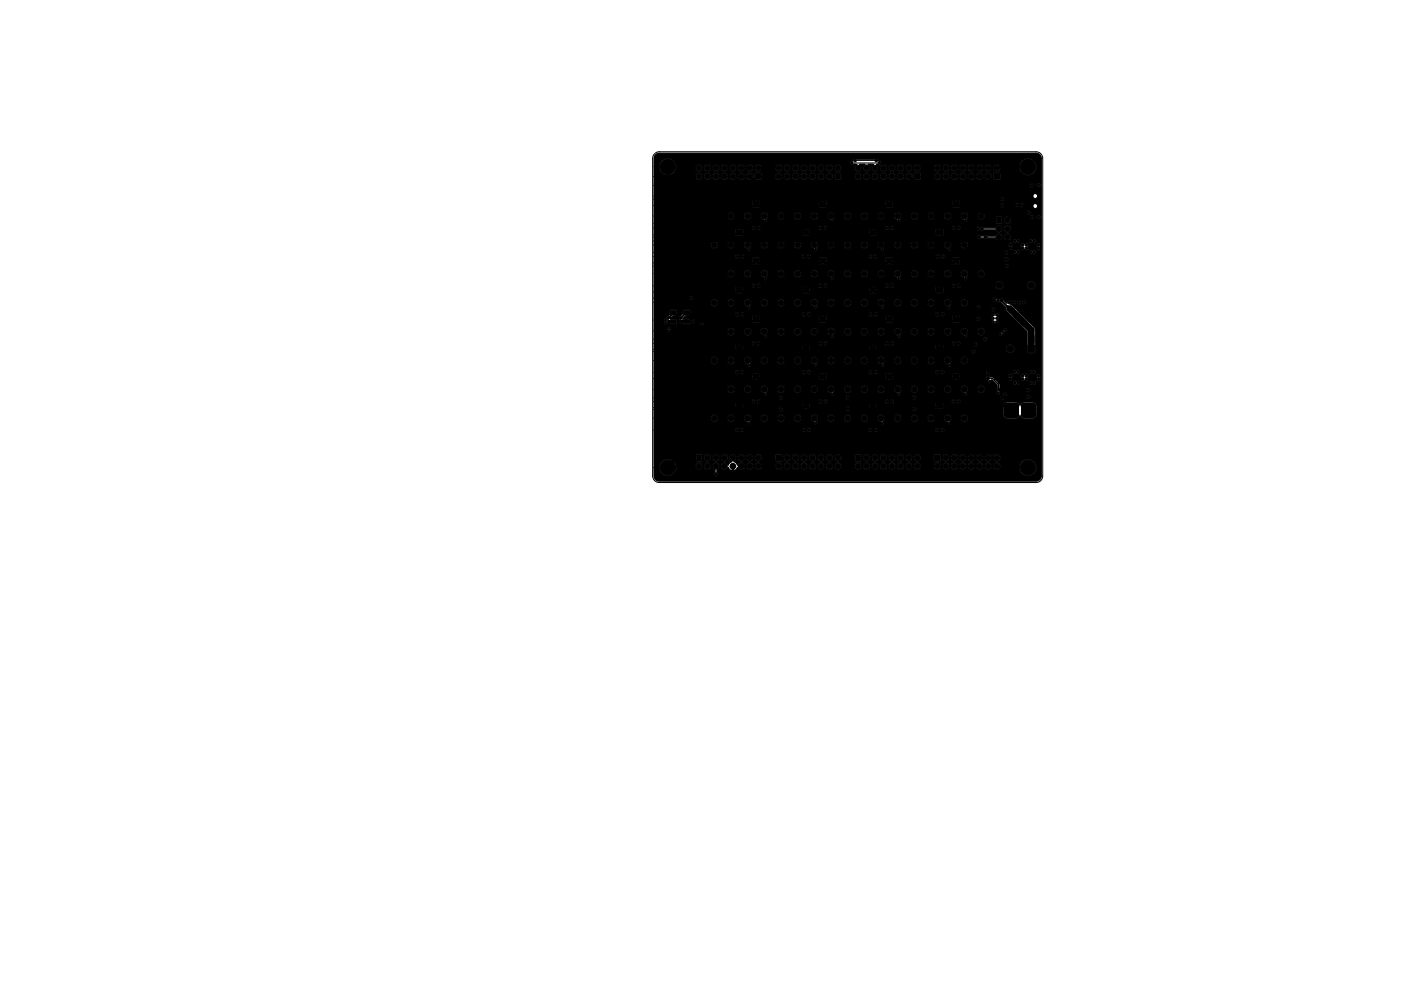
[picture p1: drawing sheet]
<svg xmlns="http://www.w3.org/2000/svg" width="420mm" height="297mm" viewBox="0 0 420 297" stroke-linecap="round" stroke-linejoin="round" font-family="sans-serif">
<path d="M196.3 46.1l.6-.4 .8-.2h113a2 2 0 0 1 2 2v95.1a2 2 0 0 1-2 2h-113a2 2 0 0 1-2-2v-95.1l.1-.7zM256.4 48.1h6.4M256.4 48.1h.1M263.8 48.8h-8.5M293.6 71l6 .1M293.6 71v.1M299.1 68.6l.5 .5M299.6 68.6l-5.1 .1M300.3 90v.1M214.7 139.7v2.4" fill="none" stroke="#000" stroke-width=".3"/>
<g fill="#000" stroke="#000" stroke-width=".3">
<path d="M226.6 52h1.7v1.7h-1.7zM250.4 52h1.7v1.7h-1.7zM274.3 52h1.7v1.7h-1.7zM298.1 52h1.7v1.7h-1.7zM196.5 46.4l.6-.4 .7-.1h113a1.59 1.59 0 0 1 1.5 1.6l-.1 7.9a.64 .64 0 0 0-.9-.7 .64 .64 0 0 0-.3 1 .64 .64 0 0 0 1 .1l.3-.2-.1 9.3a.65 .65 0 0 0-1-.4 .65 .65 0 0 0 .2 1.1l.9-.4v77.4l-.1 .7-.6 .7-.9 .2h-113a1.6 1.6 0 0 1-1.6-1.6v-2.5h1.6a2.55 2.55 0 0 0 2.8 2.6 2.55 2.55 0 0 0 2.3-3h5.8v.4a1.05 1.05 0 0 0 1.2 .7 1.05 1.05 0 0 0 .9-1.1h.4l.1 .4a1.05 1.05 0 0 0 1.2 .7 1.05 1.05 0 0 0 .8-1.1h.4l.2 .6 .6 .4v.9a.62 .62 0 0 0-.1 1 .62 .62 0 0 0 1-.1 .62 .62 0 0 0-.3-.9l.1-.8 .5-.5 .2-.6h.4l.1 .4a1.05 1.05 0 0 0 1.7 .4l.4-.5 .4 .7 .7 .4 .2-1.6 .3 .1v1.5l.7-.3 .4-.8 .2 .1a1.05 1.05 0 0 0 1.2 .7 1.05 1.05 0 0 0 .9-1.1h.4l.1 .4a1.05 1.05 0 0 0 1.2 .7 1.05 1.05 0 0 0 .8-1.1h.4l.1 .4a1.05 1.05 0 0 0 1.2 .7 1.05 1.05 0 0 0 .9-1.1h4v.4a1.05 1.05 0 0 0 1.2 .7 1.05 1.05 0 0 0 .9-1.1h.4l.1 .4a1.05 1.05 0 0 0 1.2 .7 1.05 1.05 0 0 0 .8-1.1h.4l.1 .4a1.05 1.05 0 0 0 1.2 .7 1.05 1.05 0 0 0 .9-1.1h.4l.1 .4a1.05 1.05 0 0 0 1.1 .7 1.05 1.05 0 0 0 .9-1.1h.4l.1 .4a1.05 1.05 0 0 0 1.2 .7 1.05 1.05 0 0 0 .8-1.1h.5v.4a1.05 1.05 0 0 0 1.2 .7 1.05 1.05 0 0 0 .9-1.1h.4l.1 .4a1.05 1.05 0 0 0 1.2 .7 1.05 1.05 0 0 0 .8-1.1h.4l.1 .4a1.05 1.05 0 0 0 1.2 .7 1.05 1.05 0 0 0 .9-1.1h3.9l.1 .4a1.05 1.05 0 0 0 1.1 .7 1.05 1.05 0 0 0 .9-1.1h.4l.1 .4a1.05 1.05 0 0 0 1.2 .7 1.05 1.05 0 0 0 .8-1.1h.5v.4a1.05 1.05 0 0 0 1.2 .7 1.05 1.05 0 0 0 .9-1.1h.4l.1 .4a1.05 1.05 0 0 0 1.2 .7 1.05 1.05 0 0 0 .8-1.1h.4l.1 .4a1.05 1.05 0 0 0 1.2 .7 1.05 1.05 0 0 0 .9-1.1h.4l.1 .4a1.05 1.05 0 0 0 1.1 .7 1.05 1.05 0 0 0 .9-1.1h.4l.1 .4a1.05 1.05 0 0 0 1.2 .7 1.05 1.05 0 0 0 .8-1.1h.5v.4a1.05 1.05 0 0 0 1.2 .7 1.05 1.05 0 0 0 .9-1.1h3.9v.4a1.05 1.05 0 0 0 1.2 .7 1.05 1.05 0 0 0 .9-1.1h.4l.1 .4a1.05 1.05 0 0 0 1.2 .7 1.05 1.05 0 0 0 .8-1.1h.5v.4a1.05 1.05 0 0 0 1.2 .7 1.05 1.05 0 0 0 .9-1.1h.4l.1 .4a1.05 1.05 0 0 0 1.2 .7 1.05 1.05 0 0 0 .8-1.1h.4l.1 .4a1.05 1.05 0 0 0 1.2 .7 1.05 1.05 0 0 0 .8-1.1h.5v.4a1.05 1.05 0 0 0 1.2 .7 1.05 1.05 0 0 0 .9-1.1h.4l.1 .4a1.05 1.05 0 0 0 1.2 .7 1.05 1.05 0 0 0 .8-1.1h.5v.4a1.06 1.06 0 0 0 1.7 .4l.3-.4h5.8a2.56 2.56 0 0 0 3.7 2.3 2.56 2.56 0 0 0 .3-4.4 2.56 2.56 0 0 0-4 1.8v.3h-5.8a1.05 1.05 0 0 0-.8-1.4 1.05 1.05 0 0 0-1.2 1h-.5v-.2a1.06 1.06 0 0 0-1.1-.8 1.06 1.06 0 0 0-1 1h-.4v-.2a1.06 1.06 0 0 0-1.2-.8 1.06 1.06 0 0 0-.9 1h-.5v-.2a1.06 1.06 0 0 0-1.1-.8 1.06 1.06 0 0 0-1 1h-.4v-.2a1.06 1.06 0 0 0-1.1-.8 1.06 1.06 0 0 0-1 1h-.4l-.1-.2a1.06 1.06 0 0 0-1.1-.8 1.06 1.06 0 0 0-.9 1h-.5v-.2a1.06 1.06 0 0 0-1.1-.8 1.06 1.06 0 0 0-1 1h-.4v-.2a1.06 1.06 0 0 0-1.2-.8 1.06 1.06 0 0 0-.9 1h-3.9v-.2a1.06 1.06 0 0 0-1.2-.8 1.06 1.06 0 0 0-.9 1h-.5v-.2a1.06 1.06 0 0 0-1.1-.8 1.06 1.06 0 0 0-1 1h-.4v-.2a1.06 1.06 0 0 0-1.2-.8 1.06 1.06 0 0 0-.9 1h-.4l-.1-.2a1.06 1.06 0 0 0-1.1-.8 1.06 1.06 0 0 0-1 1h-.4v-.2a1.06 1.06 0 0 0-1.1-.8 1.06 1.06 0 0 0-1 1h-.4v-.2a1.06 1.06 0 0 0-1.2-.8 1.06 1.06 0 0 0-.9 1h-.5v-.2a1.06 1.06 0 0 0-1.1-.8 1.06 1.06 0 0 0-1 1h-.4v-.2a1.06 1.06 0 0 0-1.2-.8 1.06 1.06 0 0 0-.9 1h-3.9l-.1-.2a1.06 1.06 0 0 0-1.1-.8 1.06 1.06 0 0 0-1 1h-.4v-.2a1.06 1.06 0 0 0-1.1-.8 1.06 1.06 0 0 0-1 1h-.4v-.2a1.06 1.06 0 0 0-1.2-.8 1.06 1.06 0 0 0-.9 1h-.5v-.2a1.06 1.06 0 0 0-1.1-.8 1.06 1.06 0 0 0-1 1h-.4v-.2a1.06 1.06 0 0 0-1.2-.8 1.06 1.06 0 0 0-.9 1h-.4l-.1-.2a1.06 1.06 0 0 0-1.1-.8 1.06 1.06 0 0 0-1 1h-.4v-.2a1.06 1.06 0 0 0-1.1-.8 1.06 1.06 0 0 0-1 1h-.4v-.2a1.06 1.06 0 0 0-1.2-.8 1.06 1.06 0 0 0-.9 1h-4l-.1-.2a1.06 1.06 0 0 0-1.1-.8 1.06 1.06 0 0 0-1 1h-.4v-.2a1.06 1.06 0 0 0-1.1-.8 1.06 1.06 0 0 0-1 1h-.4v-.2a1.16 1.16 0 0 0-1.1-.8 1.16 1.16 0 0 0-1.1 .8l-.5-.8-.6-.4 .5-.5 .2-.6h.5v.2a1.05 1.05 0 0 0 1.1 .8 1.05 1.05 0 0 0 1-1h.4v.2a1.05 1.05 0 0 0 1.2 .8 1.05 1.05 0 0 0 .9-1h.4l.1 .2a1.05 1.05 0 0 0 1.6 .7l6.4 .1 .2-1h.4a1.05 1.05 0 0 0 1.1 1.1 1.05 1.05 0 0 0 1-1.1h.4l.1 .2a1.05 1.05 0 0 0 1.1 .8 1.05 1.05 0 0 0 1-1h.4v.2a1.05 1.05 0 0 0 1.1 .8 1.05 1.05 0 0 0 1-1h.4v.2a1.05 1.05 0 0 0 1.2 .8 1.05 1.05 0 0 0 .9-1h.5v.2a1.05 1.05 0 0 0 1.1 .8 1.05 1.05 0 0 0 1-1h.4v.2a1.05 1.05 0 0 0 1.2 .8 1.05 1.05 0 0 0 .9-1h.4l.1 .2a1.05 1.05 0 0 0 1.6 .7l6.3 .1 .2-1h.4a1.06 1.06 0 0 0 1.1 1.1 1.06 1.06 0 0 0 1-1.1h.5v.2a1.06 1.06 0 0 0 1.1 .8 1.06 1.06 0 0 0 1-1h.4v.2a1.06 1.06 0 0 0 1.2 .8 1.06 1.06 0 0 0 .9-1h.4l.1 .2a1.06 1.06 0 0 0 1.1 .8 1.06 1.06 0 0 0 1-1h.4v.2a1.06 1.06 0 0 0 1.1 .8 1.06 1.06 0 0 0 1-1h.4v.2a1.06 1.06 0 0 0 1.2 .8 1.06 1.06 0 0 0 .9-1h.5v.2a1.05 1.05 0 0 0 1.6 .7l6.3 .1 .2-1h.4a1.05 1.05 0 0 0 1.1 1.1 1.05 1.05 0 0 0 1-1.1h.5v.2a1.06 1.06 0 0 0 1.1 .8 1.06 1.06 0 0 0 1-1h.4v.2a1.06 1.06 0 0 0 1.1 .8 1.06 1.06 0 0 0 1-1h.4v.2a1.06 1.06 0 0 0 1.2 .8 1.06 1.06 0 0 0 .9-1h.5v.2a1.06 1.06 0 0 0 1.1 .8 1.06 1.06 0 0 0 1-1h.4v.2a1.06 1.06 0 0 0 1.2 .8 1.06 1.06 0 0 0 .9-1h.5v.2a1.06 1.06 0 0 0 1.6 .7 1.06 1.06 0 0 0-.1-1.8 1.06 1.06 0 0 0-1.5 .9h-.5v-.2a1.06 1.06 0 0 0-1.1-.8 1.06 1.06 0 0 0-1 1h-.4v-.2a1.06 1.06 0 0 0-1.2-.8 1.06 1.06 0 0 0-.9 1h-.5v-.2a1.06 1.06 0 0 0-1.1-.8 1.06 1.06 0 0 0-1 1h-.4v-.2a1.06 1.06 0 0 0-1.1-.8 1.06 1.06 0 0 0-1 1h-.4l-.1-.2a1.06 1.06 0 0 0-1.1-.8 1.06 1.06 0 0 0-.9 1h-.5v-.2a1.06 1.06 0 0 0-1.1-.8 1.06 1.06 0 0 0-1 1h-.4l-.1-1-1.8-.1-.2 .2v1.8h-4.4l.1-.1a1.06 1.06 0 0 0-.3-1.8 1.06 1.06 0 0 0-1.4 1h-.5v-.2a1.06 1.06 0 0 0-1.1-.8 1.06 1.06 0 0 0-1 1h-.4v-.2a1.06 1.06 0 0 0-1.2-.8 1.06 1.06 0 0 0-.9 1h-.4l-.1-.2a1.06 1.06 0 0 0-1.1-.8 1.06 1.06 0 0 0-1 1h-.4v-.2a1.06 1.06 0 0 0-1.1-.8 1.06 1.06 0 0 0-1 1h-.4v-.2a1.06 1.06 0 0 0-1.2-.8 1.06 1.06 0 0 0-.9 1h-.5v-.2a1.06 1.06 0 0 0-1.1-.8 1.06 1.06 0 0 0-1 1h-.4l-.1-1-1.8-.1-.2 .2v1.8h-4.4l.1-.1a1.06 1.06 0 0 0-.3-1.8 1.06 1.06 0 0 0-1.5 1h-.4v-.2a1.06 1.06 0 0 0-1.1-.9 1.06 1.06 0 0 0-1 1.1h-.4v-.2a1.06 1.06 0 0 0-1.2-.9 1.06 1.06 0 0 0-.9 1.1h-.5v-.2a1.06 1.06 0 0 0-1.1-.9 1.06 1.06 0 0 0-1 1.1h-.4v-.2a1.06 1.06 0 0 0-1.2-.9 1.06 1.06 0 0 0-.9 1.1h-.4l-.1-.2a1.06 1.06 0 0 0-1.1-.9 1.06 1.06 0 0 0-1 1.1h-.4v-.2a1.06 1.06 0 0 0-1.1-.9 1.06 1.06 0 0 0-1 1.1h-.4l-.2-1-1.8-.1-.1 .2v1.8h-4.5l.1-.1a1.06 1.06 0 0 0-.3-1.8 1.06 1.06 0 0 0-1.5 1h-.4v-.2a1.06 1.06 0 0 0-1.1-.8 1.06 1.06 0 0 0-1 1h-.4v-.2a1.06 1.06 0 0 0-1.2-.8 1.06 1.06 0 0 0-.9 1h-.5v-.2a1.1 1.1 0 0 0-1.8-.5 1.1 1.1 0 0 0 .5 1.9l-.6 .3-.5 .7h-.2a1.05 1.05 0 0 0-1.1-.7 1.05 1.05 0 0 0-.9 1h-.4l-.1-.2a1.06 1.06 0 0 0-1.1-.8 1.06 1.06 0 0 0-1 1h-.4v-.2a1.06 1.06 0 0 0-1.1-.8 1.06 1.06 0 0 0-1 1h-.4v-.2a1.06 1.06 0 0 0-1.2-.8 1.06 1.06 0 0 0-.9 1h-5.8l-.3-.8-.8-.8 8.8 .1 .2-1h.4v.2a1.05 1.05 0 0 0 1.2 .8 1.05 1.05 0 0 0 .9-1h.4l.1 .2a1.05 1.05 0 0 0 1.1 .8 1.05 1.05 0 0 0 1-1h.4v.2a1.06 1.06 0 0 0 1.7 .6 1.06 1.06 0 0 0-.2-1.7 1.06 1.06 0 0 0-1.5 .9h-.4l-.1-.2a1.06 1.06 0 0 0-1.1-.8 1.06 1.06 0 0 0-1 1h-.4v-.2a1.06 1.06 0 0 0-1.1-.8 1.06 1.06 0 0 0-1 1h-.4l-.1-1-1.8-.1-.2 .2v1.8l-7-.1a2.56 2.56 0 0 0-3.9 2.1h-1.6v-11.2h24.3l.2 .4 .4 .2 .5-.2 .1-.4h.4l.2 .4 .4 .2 .4-.2 .2-.4h17.2a.6 .6 0 0 0 .6 .6 .6 .6 0 0 0 .6-.6h.4l.2 .4 .4 .2 .4-.2 .2-.4h17.2a.6 .6 0 0 0 .6 .6 .6 .6 0 0 0 .6-.6h.4l.2 .4 .4 .2 .4-.2 .2-.4h17.2a.6 .6 0 0 0 .6 .6 .6 .6 0 0 0 .6-.6l.4 .1a.61 .61 0 0 0 1 .3 .61 .61 0 0 0-.2-1 .61 .61 0 0 0-.8 .6l-.4-.1a.61 .61 0 0 0-.7-.5 .61 .61 0 0 0-.5 .6h-17.2a.61 .61 0 0 0-.6-.6 .61 .61 0 0 0-.6 .6l-.4-.1a.61 .61 0 0 0-.7-.5 .61 .61 0 0 0-.5 .6h-17.2a.61 .61 0 0 0-.6-.6 .61 .61 0 0 0-.6 .6l-.4-.1a.61 .61 0 0 0-.7-.5 .61 .61 0 0 0-.5 .6h-17.2a.61 .61 0 0 0-.6-.6 .61 .61 0 0 0-.6 .6l-.4-.1a.61 .61 0 0 0-.7-.5 .61 .61 0 0 0-.5 .6h-24.3v-3.6h17v.2a1.1 1.1 0 0 0 1.2 1 1.1 1.1 0 0 0 1-1.2h2.8v.2a1.1 1.1 0 0 0 1.2 1 1.1 1.1 0 0 0 1-1.2h2.8l.3 .8 .7 .5a.54 .54 0 0 0 .4 .7 .54 .54 0 0 0 .6-.3 .54 .54 0 0 0-.2-.7l.4-1h2.8a1.1 1.1 0 0 0 1.1 1.2 1.1 1.1 0 0 0 1.1-1.2h2.8v.2a1.1 1.1 0 0 0 1.2 1 1.1 1.1 0 0 0 1-1.2h2.8v.2a1.1 1.1 0 0 0 1.2 1 1.1 1.1 0 0 0 1-1.2h2.8l.3 .8 .7 .5a.54 .54 0 0 0 .4 .7 .54 .54 0 0 0 .6-.3 .54 .54 0 0 0-.2-.7l.4-1h2.8a1.1 1.1 0 0 0 1.1 1.2 1.1 1.1 0 0 0 1.1-1.2h2.8v.2a1.1 1.1 0 0 0 1.2 1 1.1 1.1 0 0 0 1-1.2h2.8v.2a1.1 1.1 0 0 0 1.2 1 1.1 1.1 0 0 0 1-1.2h2.8l.3 .8 .7 .5a.54 .54 0 0 0 .4 .7 .54 .54 0 0 0 .6-.3 .54 .54 0 0 0-.2-.7l.4-1h2.8a1.1 1.1 0 0 0 1.1 1.2 1.1 1.1 0 0 0 1.1-1.2h2.8v.2a1.1 1.1 0 0 0 1.2 1 1.1 1.1 0 0 0 1-1.2h2.8v.2a1.1 1.1 0 0 0 1.2 1 1.1 1.1 0 0 0 1-1.2h2.8l.3 .8 .7 .5a.54 .54 0 0 0 .4 .7 .54 .54 0 0 0 .6-.3 .54 .54 0 0 0-.2-.7l.4-1h2.8a1.11 1.11 0 0 0 1.6 1.1 1.11 1.11 0 0 0 .2-1.9 1.11 1.11 0 0 0-1.8 .6v.2h-2.8a1.1 1.1 0 0 0-1.1-1 1.1 1.1 0 0 0-1.1 1h-2.8v-.2a1.1 1.1 0 0 0-1.2-.8 1.1 1.1 0 0 0-1 1h-2.8v-.2a1.1 1.1 0 0 0-1.2-.8 1.1 1.1 0 0 0-1 1h-2.8v-.2a1.1 1.1 0 0 0-1.2-.8 1.1 1.1 0 0 0-1 1h-2.8v-.2a1.1 1.1 0 0 0-1.2-.8 1.1 1.1 0 0 0-1 1h-2.8v-.2a1.1 1.1 0 0 0-1.2-.8 1.1 1.1 0 0 0-1 1h-2.8v-.2a1.1 1.1 0 0 0-1.2-.8 1.1 1.1 0 0 0-1 1h-2.8v-.2a1.1 1.1 0 0 0-1.2-.8 1.1 1.1 0 0 0-1 1h-2.8v-.2a1.1 1.1 0 0 0-1.2-.8 1.1 1.1 0 0 0-1 1h-2.8v-.2a1.1 1.1 0 0 0-1.2-.8 1.1 1.1 0 0 0-1 1h-2.8v-.2a1.1 1.1 0 0 0-1.2-.8 1.1 1.1 0 0 0-1 1h-2.8l-.4-.8a1.1 1.1 0 0 0-1.8 .8h-2.8v-.2a1.1 1.1 0 0 0-1.2-.8 1.1 1.1 0 0 0-1 1h-2.8v-.2a1.1 1.1 0 0 0-1.2-.8 1.1 1.1 0 0 0-1 1h-2.8v-.2a1.1 1.1 0 0 0-1.2-.8 1.1 1.1 0 0 0-1 1h-17v-2.6h37.5v.1a.6 .6 0 0 0 1 .3 .6 .6 0 0 0-.2-1h6.2l.2 .5 12.8-.1 .2 .5 .4 .2 .5-.2 .1-.4h18.8a.6 .6 0 0 0 .9 .6 .6 .6 0 0 0 .1-1.1h6l.2 .5h1.9l.1-.8h18.1v2.8l.4 .6 .4 .3h3.2l.5-.3 .5-.6 .4 .6 .6 .3h3l.7-.4 .3-.7v-3l-.5-.6-.6-.2h-2.9l-1 .9-.4-.6-.6-.3h-3l-.8 .2-.2 1h-18.1l-.1-1.2h-1.9l-.2 .2v1.3l-6.4-.1-.4 .2-.2 .4h-18.8l-.1-.5h5.9l.2 .5 2-.1v-1.9h-2l-.2 .2v1.3h-5.9a.6 .6 0 0 0-.7-.1 .6 .6 0 0 0-.4 .5h-10.8v-1.9h-1.8l-.4 .1v1.4h-6.4l-.4 .2-.2 .4h-37.5v-.6h24.5l.1 .4 .4 .1h1.6l.1-.5v-1.4l-.5-.1h-1.6l-.1 1.5h-24.5v-1.7h29.3v.2a.6 .6 0 0 0 .7 .4 .6 .6 0 0 0 .5-.6h.3l.2 .4 .4 .2 .5-.2 .2-.4h17.2a.6 .6 0 0 0 .6 .6 .6 .6 0 0 0 .6-.6h.3l.2 .4 .4 .2 .5-.2 .2-.4h17.2a.6 .6 0 0 0 .6 .6 .6 .6 0 0 0 .6-.6h.3l.2 .4 .5 .2 .4-.2 .2-.4h17.2a.6 .6 0 0 0 .6 .6 .6 .6 0 0 0 .6-.7l.4 .2a.6 .6 0 0 0 .9 .3 .6 .6 0 0 0-.1-1 .6 .6 0 0 0-.9 .5l-.3-.1a.61 .61 0 0 0-.7-.4 .61 .61 0 0 0-.5 .6h-17.2l-.1-.2a.61 .61 0 0 0-.6-.4 .61 .61 0 0 0-.6 .6l-.3-.2a.61 .61 0 0 0-.7-.4 .61 .61 0 0 0-.5 .6h-17.2a.61 .61 0 0 0-.6-.6 .61 .61 0 0 0-.7 .6l-.3-.2a.61 .61 0 0 0-.7-.4 .61 .61 0 0 0-.5 .6h-17.2a.61 .61 0 0 0-.6-.6 .61 .61 0 0 0-.7 .6l-.3-.2a.61 .61 0 0 0-.7-.4 .61 .61 0 0 0-.5 .6h-29.3v-1.1h37.5l.1 .2a.6 .6 0 0 0 .7 .4 .6 .6 0 0 0 .4-.7h18.9l.1 .4 .5 .2 .4-.2 .2-.4h18.7a.6 .6 0 0 0 .5 .6 .6 .6 0 0 0 .7-.4h25.1v.2a.61 .61 0 0 0 .9 .4 .61 .61 0 0 0 .2-1h6.8v.2a.61 .61 0 0 0 1 .3 .61 .61 0 0 0-.2-1 .61 .61 0 0 0-.8 .5h-6.8v-.1a.6 .6 0 0 0 1-.2 .6 .6 0 0 0-.4-.9 .6 .6 0 0 0-.8 .7l.2 .4h-.8l-.3 .5h-25.1a.61 .61 0 0 0-.5-.8 .61 .61 0 0 0-.7 .6h-18.7a.61 .61 0 0 0-.6-.6 .61 .61 0 0 0-.6 .6l-18.9-.1a.61 .61 0 0 0-.6-.4 .61 .61 0 0 0-.6 .6h-37.5v-2.6h22v.2a1.1 1.1 0 0 0 1.2 .9 1.1 1.1 0 0 0 1-1.1h2.8v.2a1.1 1.1 0 0 0 1.2 .9 1.1 1.1 0 0 0 1-1.1h2.8l.2 .6 .7 .5v.3a.55 .55 0 0 0 .9 .5 .55 .55 0 0 0 0-1l.4-.9h2.8a1.1 1.1 0 0 0 1.1 1.1 1.1 1.1 0 0 0 1.1-1.1h2.8v.2a1.1 1.1 0 0 0 1.2 .9 1.1 1.1 0 0 0 1-1.1h2.8v.2a1.1 1.1 0 0 0 1.2 .9 1.1 1.1 0 0 0 1-1.1h2.8l.2 .6 .7 .5v.3a.55 .55 0 0 0 .9 .5 .55 .55 0 0 0 0-1l.4-.9h2.8a1.1 1.1 0 0 0 1.1 1.1 1.1 1.1 0 0 0 1.1-1.1h2.8v.2a1.1 1.1 0 0 0 1.2 .9 1.1 1.1 0 0 0 1-1.1h2.8v.2a1.1 1.1 0 0 0 1.2 .9 1.1 1.1 0 0 0 1-1.1h2.8l.2 .6 .7 .5v.3a.55 .55 0 0 0 .9 .5 .55 .55 0 0 0 0-1l.4-.9h2.8a1.1 1.1 0 0 0 1.1 1.1 1.1 1.1 0 0 0 1.1-1.1h2.8v.2a1.1 1.1 0 0 0 1.2 .9 1.1 1.1 0 0 0 1-1.1h2.8v.2a1.1 1.1 0 0 0 1.2 .9 1.1 1.1 0 0 0 1-1.1h2.8l.2 .6 .7 .5v.3a.55 .55 0 0 0 .9 .5 .55 .55 0 0 0 0-1l.4-.9h2.8a1.11 1.11 0 0 0 1.6 1 1.11 1.11 0 0 0 .2-1.9 1.11 1.11 0 0 0-1.8 .7v.2h-2.8a1.1 1.1 0 0 0-1.1-1.1 1.1 1.1 0 0 0-1.1 1.1h-2.8v-.2a1.1 1.1 0 0 0-1.2-.9 1.1 1.1 0 0 0-1 1.1h-2.8v-.2a1.11 1.11 0 0 0-1.2-.9 1.11 1.11 0 0 0-1 1.1h-2.8v-.2a1.1 1.1 0 0 0-1.2-.9 1.1 1.1 0 0 0-1 1.1h-2.8v-.2a1.11 1.11 0 0 0-1.2-.9 1.11 1.11 0 0 0-1 1.1h-2.8v-.2a1.1 1.1 0 0 0-1.2-.9 1.1 1.1 0 0 0-1 1.1h-2.8v-.2a1.11 1.11 0 0 0-1.2-.9 1.11 1.11 0 0 0-1 1.1h-2.8v-.2a1.1 1.1 0 0 0-1.2-.9 1.1 1.1 0 0 0-1 1.1h-2.8v-.2a1.11 1.11 0 0 0-1.2-.9 1.11 1.11 0 0 0-1 1.1h-2.8v-.2a1.11 1.11 0 0 0-1.2-.9 1.11 1.11 0 0 0-1 1.1h-2.8v-.2a1.11 1.11 0 0 0-1.2-.9 1.11 1.11 0 0 0-1 1.1h-2.8v-.2a1.11 1.11 0 0 0-1.2-.9 1.11 1.11 0 0 0-1 1.1h-2.8v-.2a1.11 1.11 0 0 0-1.2-.9 1.11 1.11 0 0 0-1 1.1h-2.8v-.2a1.11 1.11 0 0 0-1.2-.9 1.11 1.11 0 0 0-1 1.1h-2.8v-.2a1.11 1.11 0 0 0-1.2-.9 1.11 1.11 0 0 0-1 1.1h-22v-3.3h29.5l.1 .4 .4 .1h1.6l.1-.5h17.8l.1 .4 .4 .1h1.6l.1-.5h17.8l.1 .4 .4 .1h1.6l.1-.5h17.8l.1 .5h1.7l.3-.1 .1-.4h7.9l.1 .4 .5 .3a.54 .54 0 0 0 .6 .6 .54 .54 0 0 0 .4-.8l1.8 1.6-.2 1.3 .1 .6a.53 .53 0 0 0 .1 .7 .53 .53 0 0 0 .8 0 .53 .53 0 0 0-.1-.8l.3-.4h7.6a.61 .61 0 0 0 .9 .6 .61 .61 0 0 0 .1-1 .61 .61 0 0 0-1 .3v.1h-7.6l-.2-1.7-.4-.4h4.3l.3 .5 .7-.1a.7 .7 0 0 0 1.2-.4h2.5l.3 .5 .7-.1a.66 .66 0 0 0 1 .1 .66 .66 0 0 0 0-1 .66 .66 0 0 0-1 .1 .6 .6 0 0 0-.7-.1 .6 .6 0 0 0-.3 .5h-2.5l-.2-.5-.4-.1-.5 .2-.7-.2-.4 .6h-4.3l-1.2-1.2h4.2l.2 .4 .4 .2 .4-.2 .2-.4h2.4v.2a.75 .75 0 0 0 1.2 .2 .6 .6 0 0 0 .7 .2 .6 .6 0 0 0 .4-.5h2.4v.1a.66 .66 0 0 0 1 .3 .66 .66 0 0 0 .1-1 .63 .63 0 0 0-.2-.9 .63 .63 0 0 0-.9 .2 .63 .63 0 0 0 .2 .8l-.2 .5h-2.4l-.2-.5a.72 .72 0 0 0 0-1 .72 .72 0 0 0-1 .1 .66 .66 0 0 0-1 0 .66 .66 0 0 0 .1 .9l-.2 .4h-2.4l-.2-.4a.67 .67 0 0 0 .1-1 .67 .67 0 0 0-1 0 .67 .67 0 0 0 .1 1l-.2 .4h-4.2l-.7-.6h-.9a.61 .61 0 0 0-.7-.2 .61 .61 0 0 0-.3 .6h-7.9l-.1-1.5h8a.6 .6 0 0 0 .8 .6 .6 .6 0 0 0 .2-1h7.1l.1 .4 .5 .2 .4-.2 .7 .2 .4-.6h2.6v.2a.73 .73 0 0 0 1.1 .2 .65 .65 0 0 0 1-.1 .65 .65 0 0 0-.2-.9 .65 .65 0 0 0-.9 .2l-.7-.1-.3 .5h-2.6a.73 .73 0 0 0-1.2-.5h-.6l-.3 .5h-7.1a.6 .6 0 0 0-.7-.1 .6 .6 0 0 0-.3 .5h-9.9l-.2 .2v1.3h-17.8v-1.4l-.5-.1-1.6 .1-.1 1.4h-17.8v-1.4l-.5-.1-1.6 .1-.1 1.4h-17.8v-1.4l-.5-.1-1.6 .1-.1 1.4h-29.5v-1.8h24.3a.6 .6 0 0 0 .6 .6 .6 .6 0 0 0 .6-.7l.4 .2a.6 .6 0 0 0 .7 .4 .6 .6 0 0 0 .5-.5h17.2v.1a.6 .6 0 0 0 .7 .5 .6 .6 0 0 0 .5-.7l.4 .2a.6 .6 0 0 0 .7 .4 .6 .6 0 0 0 .5-.5h17.2v.1a.6 .6 0 0 0 .7 .5 .6 .6 0 0 0 .5-.7l.4 .2a.61 .61 0 0 0 .7 .4 .61 .61 0 0 0 .5-.5h17.2v.1a.6 .6 0 0 0 .7 .5 .6 .6 0 0 0 .5-.7l.4 .2a.61 .61 0 0 0 1 .3 .61 .61 0 0 0-.2-1 .61 .61 0 0 0-.8 .5h-.4l-.1-.4-.5-.1-.4 .1-.2 .5h-17.2a.6 .6 0 0 0-.6-.7 .6 .6 0 0 0-.6 .6h-.4l-.1-.4-.5-.1-.4 .1-.2 .5h-17.2a.6 .6 0 0 0-.6-.7 .6 .6 0 0 0-.6 .6h-.4l-.1-.4-.5-.1-.4 .1-.2 .5h-17.2a.6 .6 0 0 0-.6-.7 .6 .6 0 0 0-.6 .6h-.4l-.1-.4-.5-.1-.4 .1-.2 .5h-24.3v-3.6h17a1.1 1.1 0 0 0 1.1 1.2 1.1 1.1 0 0 0 1.1-1.2h2.8v.2a1.1 1.1 0 0 0 1.2 1 1.1 1.1 0 0 0 1-1.2h2.8l.3 .8 .7 .4a.56 .56 0 0 0 .2 .7 .56 .56 0 0 0 .8-.2 .56 .56 0 0 0-.2-.8l.4-.9h2.8a1.1 1.1 0 0 0 1.1 1.2 1.1 1.1 0 0 0 1.1-1.2h2.8v.2a1.1 1.1 0 0 0 1.2 1 1.1 1.1 0 0 0 1-1.2h2.8v.2a1.1 1.1 0 0 0 1.2 1 1.1 1.1 0 0 0 1-1.2h2.8l.3 .8 .7 .4a.56 .56 0 0 0 .2 .7 .56 .56 0 0 0 .8-.2 .56 .56 0 0 0-.2-.8l.4-.9h2.8a1.1 1.1 0 0 0 1.1 1.2 1.1 1.1 0 0 0 1.1-1.2h2.8v.2a1.1 1.1 0 0 0 1.2 1 1.1 1.1 0 0 0 1-1.2h2.8v.2a1.1 1.1 0 0 0 1.2 1 1.1 1.1 0 0 0 1-1.2h2.8l.3 .8 .7 .4a.56 .56 0 0 0 .2 .7 .56 .56 0 0 0 .8-.2 .56 .56 0 0 0-.2-.8l.4-.9h2.8a1.1 1.1 0 0 0 1.1 1.2 1.1 1.1 0 0 0 1.1-1.2h2.8v.2a1.1 1.1 0 0 0 1.2 1 1.1 1.1 0 0 0 1-1.2h2.8v.2a1.1 1.1 0 0 0 1.2 1 1.1 1.1 0 0 0 1-1.2h2.8l.3 .8 .7 .4a.56 .56 0 0 0 .2 .7 .56 .56 0 0 0 .8-.2 .56 .56 0 0 0-.2-.8l.4-.9h2.8a1.1 1.1 0 0 0 1.6 1.1 1.1 1.1 0 0 0 .2-1.9 1.1 1.1 0 0 0-1.8 .6v.2h-2.8a1.1 1.1 0 0 0-1.1-1.1 1.1 1.1 0 0 0-1.1 1.1h-2.8v-.1a1.11 1.11 0 0 0-1.2-1 1.11 1.11 0 0 0-1 1.1h-2.8v-.1a1.1 1.1 0 0 0-1.2-1 1.1 1.1 0 0 0-1 1.1h-2.8v-.1a1.11 1.11 0 0 0-1.2-1 1.11 1.11 0 0 0-1 1.1h-2.8v-.1a1.1 1.1 0 0 0-1.2-1 1.1 1.1 0 0 0-1 1.1h-2.8v-.1a1.11 1.11 0 0 0-1.2-1 1.11 1.11 0 0 0-1 1.1h-2.8v-.1a1.1 1.1 0 0 0-1.2-1 1.1 1.1 0 0 0-1 1.1h-2.8v-.1a1.11 1.11 0 0 0-1.2-1 1.11 1.11 0 0 0-1 1.1h-2.8v-.1a1.11 1.11 0 0 0-1.2-1 1.11 1.11 0 0 0-1 1.1h-2.8v-.1a1.11 1.11 0 0 0-1.2-1 1.11 1.11 0 0 0-1 1.1h-2.8v-.1a1.11 1.11 0 0 0-1.2-1 1.11 1.11 0 0 0-1 1.1h-2.8v-.1a1.11 1.11 0 0 0-1.2-1 1.11 1.11 0 0 0-1 1.1h-2.8v-.1a1.11 1.11 0 0 0-1.2-1 1.11 1.11 0 0 0-1 1.1h-2.8v-.1a1.11 1.11 0 0 0-1.2-1 1.11 1.11 0 0 0-1 1.1h-2.8v-.1a1.11 1.11 0 0 0-1.2-1 1.11 1.11 0 0 0-1 1.1h-17v-2.6h95.3v.1a.61 .61 0 0 0 1 .3 .61 .61 0 0 0-.2-1 .61 .61 0 0 0-.8 .6h-95.3v-.6h24.5l.1 .4 .4 .1h1.6l.1-.5h17.8l.1 .4 .4 .1h1.6l.1-.5h17.8l.1 .4 .4 .1h1.6l.1-.5h17.8l.2 .5h1.6l.4-.2v-.5h18.9a1.25 1.25 0 0 0 1.8 1.1 1.25 1.25 0 0 0 .2-2.2 1.25 1.25 0 0 0-2 .8v.3h-18.9l-.1-1.3h-1.9l-.2 .1v1.4h-17.8v-1.5h-2l-.2 .1v1.4h-17.8v-1.5h-2l-.2 .1v1.4h-17.8v-1.5h-2l-.2 .1v1.4h-24.5v-1.8h29.3a.61 .61 0 0 0 .6 .6 .61 .61 0 0 0 .6-.6l.4 .2a.6 .6 0 0 0 .6 .4 .6 .6 0 0 0 .6-.6h17.2v.2a.6 .6 0 0 0 .7 .4 .6 .6 0 0 0 .5-.6l.4 .2a.6 .6 0 0 0 .6 .4 .6 .6 0 0 0 .6-.6h17.2v.2a.6 .6 0 0 0 .7 .4 .6 .6 0 0 0 .5-.6l.4 .2a.6 .6 0 0 0 .6 .4 .6 .6 0 0 0 .6-.6h17.2l.1 .5 .5 .2 .4-.2 .2-.5 .4 .2a.6 .6 0 0 0 .5 .4 .6 .6 0 0 0 .6-.4h3.8v.2a.61 .61 0 0 0 1 .3 .61 .61 0 0 0-.2-1 .61 .61 0 0 0-.8 .5h-3.8a.61 .61 0 0 0-.5-.8 .61 .61 0 0 0-.7 .6l-.3-.1a.61 .61 0 0 0-.7-.5 .61 .61 0 0 0-.5 .6h-17.2a.61 .61 0 0 0-.7-.6 .61 .61 0 0 0-.6 .6l-.3-.1a.61 .61 0 0 0-.7-.5 .61 .61 0 0 0-.5 .6h-17.2a.61 .61 0 0 0-.6-.6 .61 .61 0 0 0-.7 .6l-.3-.1a.61 .61 0 0 0-.7-.5 .61 .61 0 0 0-.5 .6h-17.2a.61 .61 0 0 0-.6-.6 .61 .61 0 0 0-.7 .6l-.3-.2a.61 .61 0 0 0-.7-.4 .61 .61 0 0 0-.5 .6h-29.3v-1.4h98.7v.2a.61 .61 0 0 0 1 .3 .61 .61 0 0 0-.1-1 .61 .61 0 0 0-.9 .5h-98.7v-2.4h4a.5 .5 0 0 0 .4 .5 .5 .5 0 0 0 .6-.3h17v.2a1.1 1.1 0 0 0 1.2 .9 1.1 1.1 0 0 0 1-1.1h2.8v.2a1.1 1.1 0 0 0 1.2 .9 1.1 1.1 0 0 0 1-1.1h2.8l.3 .7 .7 .5a.54 .54 0 0 0 .3 .7 .54 .54 0 0 0 .7-.3 .54 .54 0 0 0-.2-.7l.4-.9h2.8a1.1 1.1 0 0 0 1.1 1.1 1.1 1.1 0 0 0 1.1-1.1h2.8v.2a1.1 1.1 0 0 0 1.2 .9 1.1 1.1 0 0 0 1-1.1h2.8v.2a1.1 1.1 0 0 0 1.2 .9 1.1 1.1 0 0 0 1-1.1h2.8l.3 .7 .7 .5a.54 .54 0 0 0 .3 .7 .54 .54 0 0 0 .7-.3 .54 .54 0 0 0-.2-.7l.4-.9h2.8a1.1 1.1 0 0 0 1.1 1.1 1.1 1.1 0 0 0 1.1-1.1h2.8v.2a1.1 1.1 0 0 0 1.2 .9 1.1 1.1 0 0 0 1-1.1h2.8v.2a1.1 1.1 0 0 0 1.2 .9 1.1 1.1 0 0 0 1-1.1h2.8l.3 .7 .7 .5a.54 .54 0 0 0 .3 .7 .54 .54 0 0 0 .7-.3 .54 .54 0 0 0-.2-.7l.4-.9h2.8a1.1 1.1 0 0 0 1.1 1.1 1.1 1.1 0 0 0 1.1-1.1h2.8v.2a1.1 1.1 0 0 0 1.2 .9 1.1 1.1 0 0 0 1-1.1h2.8v.2a1.1 1.1 0 0 0 1.2 .9 1.1 1.1 0 0 0 1-1.1h2.8l.3 .7 .7 .5a.54 .54 0 0 0 .3 .7 .54 .54 0 0 0 .7-.3 .54 .54 0 0 0-.2-.7l.4-.9h2.8a1.1 1.1 0 0 0 .6 1 1.1 1.1 0 0 0 1.2-.2h4.7a.57 .57 0 0 0 .7 .5 .57 .57 0 0 0 .4-.7l.4-.1 .3-.6a.54 .54 0 0 0 .6-.6 .54 .54 0 0 0-.7-.4 .54 .54 0 0 0-.3 .7 .71 .71 0 0 0-.8 .7l-.4 .2-.2 .3h-4.7l.4-.8a1.11 1.11 0 0 0-1.1-1.1 1.11 1.11 0 0 0-1.1 1.1h-2.8v-.4a1.1 1.1 0 0 0-1.3-.7 1.1 1.1 0 0 0-.9 1.1h-2.8v-.4a1.1 1.1 0 0 0-1.2-.7 1.1 1.1 0 0 0-1 1.1h-2.8v-.4a1.1 1.1 0 0 0-1.3-.7 1.1 1.1 0 0 0-.9 1.1h-2.8v-.4a1.1 1.1 0 0 0-1.2-.7 1.1 1.1 0 0 0-1 1.1h-2.8v-.4a1.1 1.1 0 0 0-1.3-.7 1.1 1.1 0 0 0-.9 1.1h-2.8v-.4a1.1 1.1 0 0 0-1.2-.7 1.1 1.1 0 0 0-1 1.1h-2.8v-.4a1.1 1.1 0 0 0-1.3-.7 1.1 1.1 0 0 0-.9 1.1h-2.8v-.4a1.1 1.1 0 0 0-1.2-.7 1.1 1.1 0 0 0-1 1.1h-2.8v-.4a1.1 1.1 0 0 0-1.3-.7 1.1 1.1 0 0 0-.9 1.1h-2.8v-.4a1.1 1.1 0 0 0-1.3-.7 1.1 1.1 0 0 0-.9 1.1h-2.8v-.4a1.1 1.1 0 0 0-1.3-.7 1.1 1.1 0 0 0-.9 1.1h-2.8v-.4a1.1 1.1 0 0 0-1.3-.7 1.1 1.1 0 0 0-.9 1.1h-2.8l-.4-.9a1.1 1.1 0 0 0-1.8 .9h-2.8v-.4a1.1 1.1 0 0 0-1.3-.7 1.1 1.1 0 0 0-.9 1.1h-2.8v-.4a1.1 1.1 0 0 0-1.3-.7 1.1 1.1 0 0 0-.9 1.1h-17l-.1-.7a.54 .54 0 0 0-.1-.7 .54 .54 0 0 0-.8 .1 .54 .54 0 0 0 .2 .7l-.2 .4h-4v-3.3h3l.1 .9 .3 .3 .7-.2 1 .4h1.4l.4-.4-.1-1.2h-1.9v-.2l2.4-.2 .3 .6a.8 .8 0 0 0 .7 1l.8 .3 1.4 .1 .3-.3 .1-.6h.3l.1 .3a.61 .61 0 0 0 1 .1h1.5a.61 .61 0 0 0 .9 .5 .61 .61 0 0 0 .1-1 .61 .61 0 0 0-.9 .3l-.1 .2h-1.5l.1-.7h17.1l.2 .5h1.9l.1-.5h17.8l.2 .5h1.9l.1-.5h17.8l.2 .5h1.9l.1-.5h17.8l.2 .5 11.6-.2a.63 .63 0 0 0 .4 .5 .63 .63 0 0 0 .7-.2 .53 .53 0 0 0 .8 0 .53 .53 0 0 0-.1-.8l.2-.5-.2-.6a.54 .54 0 0 0 0-.8 .54 .54 0 0 0-.8 .2 .57 .57 0 0 0-.9 0 .57 .57 0 0 0 .1 .8l-.2 .4 .2 .6-.2 .4h-9.6v-.8h5a.61 .61 0 0 0 .9 .5 .61 .61 0 0 0 .1-1 .61 .61 0 0 0-1 .3v.2h-5l-.1-1h-1.9l-.2 .1v1.4h-17.8l-.1-1.5h-1.9l-.2 .1v1.4h-17.8l-.1-1.5h-1.9l-.2 .2v1.3h-17.8l-.1-1.5h-1.7l-.4 .1v1.4h-17.1l-.5-.3-.5 .1-.2 .5h-.3l-.1-.6-.3-.2h-1.9l1.1-1.1 .8-.1 .3-.2h13.5a.6 .6 0 0 0 .7 .6 .6 .6 0 0 0 .6-.6h.3l.2 .4 .4 .2 .5-.2 .1-.4h17.2a.6 .6 0 0 0 .6 .6 .6 .6 0 0 0 .6-.6h.4l.2 .4 .4 .2 .4-.2 .2-.4h17.2a.6 .6 0 0 0 .6 .6 .6 .6 0 0 0 .6-.6h.4l.2 .4 .4 .2 .4-.2 .2-.4h17.2a.6 .6 0 0 0 .6 .6 .6 .6 0 0 0 .6-.6l.4 .1a.61 .61 0 0 0 1 .3 .61 .61 0 0 0-.2-1 .61 .61 0 0 0-.8 .6l-.4-.1a.61 .61 0 0 0-.7-.5 .61 .61 0 0 0-.5 .6h-17.2a.61 .61 0 0 0-.6-.6 .61 .61 0 0 0-.6 .6l-.4-.1a.61 .61 0 0 0-.7-.5 .61 .61 0 0 0-.5 .6h-17.2a.61 .61 0 0 0-.6-.6 .61 .61 0 0 0-.6 .6l-.4-.1a.61 .61 0 0 0-.7-.5 .61 .61 0 0 0-.5 .6h-17.2a.61 .61 0 0 0-.6-.6 .61 .61 0 0 0-.6 .6l-.4-.1a.61 .61 0 0 0-.6-.5 .61 .61 0 0 0-.6 .6h-13.5l-.1-1.3-1.6-.1-.4 .4v.8l-1.2 .9-.2 .4h-2.3l.8-.8 .9-.1 .2-.3v-.9l-.2-.3-1.5-.1-.4 .4v1l-1 .7-.8 1h-3v-5.2h17l.4 .9a1.1 1.1 0 0 0 1.2 .1 1.1 1.1 0 0 0 .6-1h2.8l.4 .9a1.1 1.1 0 0 0 1.2 .1 1.1 1.1 0 0 0 .6-1h2.8l.3 .8 .7 .5a.54 .54 0 0 0 .8 .6 .54 .54 0 0 0 0-1l.4-.9h2.8a1.1 1.1 0 0 0 1.1 1.1 1.1 1.1 0 0 0 1.1-1.1h2.8l.4 .9a1.1 1.1 0 0 0 1.2 .1 1.1 1.1 0 0 0 .6-1h2.8l.4 .9a1.1 1.1 0 0 0 1.2 .1 1.1 1.1 0 0 0 .6-1h2.8l.3 .8 .7 .5a.54 .54 0 0 0 .8 .6 .54 .54 0 0 0 0-1l.4-.9h2.8a1.1 1.1 0 0 0 1.1 1.1 1.1 1.1 0 0 0 1.1-1.1h2.8l.4 .9a1.1 1.1 0 0 0 1.2 .1 1.1 1.1 0 0 0 .6-1h2.8l.4 .9a1.1 1.1 0 0 0 1.2 .1 1.1 1.1 0 0 0 .6-1h2.8l.3 .7 .7 .6a.54 .54 0 0 0 .8 .6 .54 .54 0 0 0 0-1l.4-.9h2.8a1.1 1.1 0 0 0 1.1 1.1 1.1 1.1 0 0 0 1.1-1.1h2.8l.4 .9a1.1 1.1 0 0 0 1.2 .1 1.1 1.1 0 0 0 .6-1h2.8l.4 .9a1.1 1.1 0 0 0 1.2 .1 1.1 1.1 0 0 0 .6-1h2.8l.3 .7 .7 .6a.5 .5 0 0 0 .4 .6 .5 .5 0 0 0 .6-.4h7.7l.5 .6h4.1v.1a.61 .61 0 0 0 1 .3 .61 .61 0 0 0-.2-1 .61 .61 0 0 0-.8 .6h-3.7a.6 .6 0 0 0 .1-1.1 .6 .6 0 0 0-1 .5h-7.7l-.2-.5 .4-1h2.8l.4 .9a1.11 1.11 0 0 0 1.6-.2 1.11 1.11 0 0 0-.2-1.5h7.7v.1a.78 .78 0 0 0 1.2 .3l.4 .3 .6-.2 .4 .2 1.4 1.4 .2 1.1 6.2 6.3v6.3l2.4 .1v-7.3l-6.8-7-.5-.2 .2-.6h.2a.61 .61 0 0 0 .6 .6 .61 .61 0 0 0 .6-.6h.3l.2 .4 .4 .2 .9-.6a.61 .61 0 0 0 .8 .5 .61 .61 0 0 0 .2-1 .61 .61 0 0 0-1 .3l-.3 .2a.61 .61 0 0 0-.6-.6 .61 .61 0 0 0-.6 .6l-.3-.2a.61 .61 0 0 0-.7-.4 .61 .61 0 0 0-.5 .6h-.2a.67 .67 0 0 0-.8-.6 .67 .67 0 0 0-.6 .8l-1-1a.69 .69 0 0 0-1.2-.3h-.9a.61 .61 0 0 0-.7-.3 .61 .61 0 0 0-.5 .6h-7.7a1.11 1.11 0 0 0-1.2-.2 1.11 1.11 0 0 0-.6 1h-2.8v-.2a1.1 1.1 0 0 0-1.2-.9 1.1 1.1 0 0 0-1 1.1h-2.8v-.2a1.11 1.11 0 0 0-1.2-.9 1.11 1.11 0 0 0-1 1.1h-2.8v-.2a1.1 1.1 0 0 0-1.2-.9 1.1 1.1 0 0 0-1 1.1h-2.8v-.2a1.11 1.11 0 0 0-1.2-.9 1.11 1.11 0 0 0-1 1.1h-2.8v-.2a1.1 1.1 0 0 0-1.2-.9 1.1 1.1 0 0 0-1 1.1h-2.8v-.2a1.11 1.11 0 0 0-1.2-.9 1.11 1.11 0 0 0-1 1.1h-2.8v-.2a1.1 1.1 0 0 0-1.2-.9 1.1 1.1 0 0 0-1 1.1h-2.8v-.2a1.11 1.11 0 0 0-1.2-.9 1.11 1.11 0 0 0-1 1.1h-2.8v-.2a1.11 1.11 0 0 0-1.2-.9 1.11 1.11 0 0 0-1 1.1h-2.8v-.2a1.11 1.11 0 0 0-1.2-.9 1.11 1.11 0 0 0-1 1.1h-2.8v-.2a1.11 1.11 0 0 0-1.2-.9 1.11 1.11 0 0 0-1 1.1h-2.8v-.2a1.11 1.11 0 0 0-1.2-.9 1.11 1.11 0 0 0-1 1.1h-2.8v-.2a1.11 1.11 0 0 0-1.2-.9 1.11 1.11 0 0 0-1 1.1h-2.8v-.2a1.11 1.11 0 0 0-1.2-.9 1.11 1.11 0 0 0-1 1.1h-2.8v-.2a1.11 1.11 0 0 0-1.2-.9 1.11 1.11 0 0 0-1 1.1h-17v-1.4h10.6l.1 .2a.61 .61 0 0 0 .9 .3 .61 .61 0 0 0-.1-1 .61 .61 0 0 0-.9 .5h-10.6v-1.8h24.5l.2 .4h1.9l.1-.4h17.8l.2 .4h1.9l.2-.4h17.7l.2 .4h1.9l.2-.4h17.7l.2 .4h1.9l.2-.1v-1.7l-.2-.2-2 .1-.1 1.5h-17.7l-.1-1.4-.5-.2-1.6 .1-.1 1.5h-17.7l-.1-1.4-.5-.2-1.6 .1-.1 1.5h-17.8v-1.4l-.5-.2-1.6 .1-.1 1.5h-24.5v-1.8h29.3a.6 .6 0 0 0 .6 .6 .6 .6 0 0 0 .6-.7h.3l.2 .5 .4 .2 .5-.2 .2-.4h17.2a.6 .6 0 0 0 .6 .6 .6 .6 0 0 0 .6-.7h.3l.2 .5 .4 .2 .5-.2 .2-.4h17.2a.6 .6 0 0 0 .6 .6 .6 .6 0 0 0 .6-.7h.3l.2 .5 .5 .2 .4-.2 .2-.4h17.2a.6 .6 0 0 0 .6 .6 .6 .6 0 0 0 .6-.7h.3l.2 .5 .5 .2a.6 .6 0 0 0 .5-.8h10.4v.2a1.26 1.26 0 0 0 1.3 1.1 1.26 1.26 0 0 0 1.2-1.3h7v.2a1.25 1.25 0 0 0 2 .8 1.25 1.25 0 0 0-.2-2.1 1.25 1.25 0 0 0-1.8 1.1h-7v-.2a1.26 1.26 0 0 0-1.4-1 1.26 1.26 0 0 0-1.1 1.2h-10.4a.61 .61 0 0 0-.6-.5 .61 .61 0 0 0-.6 .6l-.3-.1a.61 .61 0 0 0-.7-.4 .61 .61 0 0 0-.5 .6l-17.2-.1a.61 .61 0 0 0-.7-.6 .61 .61 0 0 0-.6 .6l-.3-.1a.61 .61 0 0 0-.7-.4 .61 .61 0 0 0-.5 .6l-17.2-.1a.61 .61 0 0 0-.6-.6 .61 .61 0 0 0-.7 .6l-.3-.1a.61 .61 0 0 0-.7-.4 .61 .61 0 0 0-.5 .6l-17.2-.1a.61 .61 0 0 0-.6-.6 .61 .61 0 0 0-.7 .6l-.3-.1a.61 .61 0 0 0-.7-.4 .61 .61 0 0 0-.5 .6h-29.3v-3.7h22v.3a1.1 1.1 0 0 0 1.2 .9 1.1 1.1 0 0 0 1-1.2h2.8v.3a1.1 1.1 0 0 0 1.2 .9 1.1 1.1 0 0 0 1-1.2h2.8l.3 .8 .7 .4a.54 .54 0 0 0 .3 .7 .54 .54 0 0 0 .6-.2 .54 .54 0 0 0-.1-.7l.4-1h2.8a1.1 1.1 0 0 0 1.1 1.2 1.1 1.1 0 0 0 1.1-1.2h2.8v.3a1.1 1.1 0 0 0 1.2 .9 1.1 1.1 0 0 0 1-1.2h2.8v.3a1.1 1.1 0 0 0 1.2 .9 1.1 1.1 0 0 0 1-1.2h2.8l.3 .8 .7 .4a.54 .54 0 0 0 .3 .7 .54 .54 0 0 0 .6-.2 .54 .54 0 0 0-.1-.7l.4-1h2.8a1.1 1.1 0 0 0 1.1 1.2 1.1 1.1 0 0 0 1.1-1.2h2.8v.3a1.1 1.1 0 0 0 1.2 .9 1.1 1.1 0 0 0 1-1.2h2.8v.3a1.1 1.1 0 0 0 1.2 .9 1.1 1.1 0 0 0 1-1.2h2.8l.3 .8 .7 .4a.54 .54 0 0 0 .2 .7 .54 .54 0 0 0 .7-.2 .54 .54 0 0 0-.1-.7l.4-1h2.8a1.1 1.1 0 0 0 1.1 1.2 1.1 1.1 0 0 0 1.1-1.2h2.8v.3a1.1 1.1 0 0 0 1.2 .9 1.1 1.1 0 0 0 1-1.2h2.8v.3a1.1 1.1 0 0 0 1.2 .9 1.1 1.1 0 0 0 1-1.2h2.8l.3 .8 .7 .4a.54 .54 0 0 0 .2 .7 .54 .54 0 0 0 .7-.2 .54 .54 0 0 0-.1-.7l.4-1h2.8a1.1 1.1 0 0 0 1.6 1.1 1.1 1.1 0 0 0 .2-1.9 1.1 1.1 0 0 0-1.8 .6v.2h-2.8a1.1 1.1 0 0 0-1.1-1 1.1 1.1 0 0 0-1.1 1h-2.8v-.1a1.1 1.1 0 0 0-1.2-.9 1.1 1.1 0 0 0-1 1h-2.8v-.1a1.11 1.11 0 0 0-1.2-.9 1.11 1.11 0 0 0-1 1h-2.8v-.1a1.1 1.1 0 0 0-1.2-.9 1.1 1.1 0 0 0-1 1h-2.8v-.1a1.11 1.11 0 0 0-1.2-.9 1.11 1.11 0 0 0-1 1h-2.8v-.1a1.1 1.1 0 0 0-1.2-.9 1.1 1.1 0 0 0-1 1h-2.8v-.1a1.11 1.11 0 0 0-1.2-.9 1.11 1.11 0 0 0-1 1h-2.8v-.1a1.1 1.1 0 0 0-1.2-.9 1.1 1.1 0 0 0-1 1h-2.8v-.1a1.11 1.11 0 0 0-1.2-.9 1.11 1.11 0 0 0-1 1h-2.8v-.1a1.11 1.11 0 0 0-1.2-.9 1.11 1.11 0 0 0-1 1h-2.8v-.1a1.11 1.11 0 0 0-1.2-.9 1.11 1.11 0 0 0-1 1h-2.8v-.1a1.11 1.11 0 0 0-1.2-.9 1.11 1.11 0 0 0-1 1h-2.8v-.1a1.11 1.11 0 0 0-1.2-.9 1.11 1.11 0 0 0-1 1h-2.8v-.1a1.11 1.11 0 0 0-1.2-.9 1.11 1.11 0 0 0-1 1h-2.8v-.1a1.11 1.11 0 0 0-1.2-.9 1.11 1.11 0 0 0-1 1h-22v-2.3h105.2v.2a.61 .61 0 0 0 1 .3 .61 .61 0 0 0-.2-1 .61 .61 0 0 0-.8 .5h-105.2v-.9h29.5l.1 .4 .4 .1 1.6-.1 .1-.4h17.8l.1 .4 .4 .1 1.6-.1 .1-.4h17.8l.1 .4 .4 .1 1.6-.1 .1-.4h17.8l.1 .4 1.9 .1 .2-.2v-1.4h13.4a.61 .61 0 0 0 .8 .5 .61 .61 0 0 0 .1-1 .61 .61 0 0 0-.9 .3v.2h-13.4l-.1-.4h-1.9l-.2 .1v1.4h-17.8v-1.5h-2l-.2 .1v1.4h-17.8v-1.5h-2l-.2 .1v1.4h-17.8l-.1-1.5h-1.9l-.2 .1v1.4h-29.5v-1.9h24.3v.1a.6 .6 0 0 0 .7 .5 .6 .6 0 0 0 .5-.7l.4 .2a.6 .6 0 0 0 .7 .4 .6 .6 0 0 0 .5-.5h17.2l.1 .1a.6 .6 0 0 0 .6 .5 .6 .6 0 0 0 .6-.7l.3 .2a.6 .6 0 0 0 .7 .4 .6 .6 0 0 0 .5-.5h17.2l.1 .1a.6 .6 0 0 0 .6 .5 .6 .6 0 0 0 .6-.7l.3 .2a.61 .61 0 0 0 .7 .4 .61 .61 0 0 0 .5-.6h17.3v.2a.6 .6 0 0 0 .6 .4 .6 .6 0 0 0 .6-.5l.3 .1a.61 .61 0 0 0 1 .3 .61 .61 0 0 0-.1-1 .61 .61 0 0 0-.9 .6l-.3-.1a.61 .61 0 0 0-.6-.6 .61 .61 0 0 0-.6 .6h-17.3v-.1a.61 .61 0 0 0-.7-.5 .61 .61 0 0 0-.5 .6l-.4-.1a.61 .61 0 0 0-.6-.4 .61 .61 0 0 0-.6 .6l-17.2-.1a.61 .61 0 0 0-.6-.6 .61 .61 0 0 0-.6 .6l-.4-.1a.61 .61 0 0 0-.6-.4 .61 .61 0 0 0-.6 .6l-17.2-.1a.61 .61 0 0 0-.6-.6 .61 .61 0 0 0-.6 .6l-.4-.1a.61 .61 0 0 0-.7-.4 .61 .61 0 0 0-.5 .6h-24.3v-1.2h105.1l.1 .4 .5 .2a.6 .6 0 0 0 .5-.8h1.4l.3 .6 .8-.1a.71 .71 0 0 0 1.1-.4h2.6l.3 .5 .7-.1a.68 .68 0 0 0 1 0 .68 .68 0 0 0 0-1 .68 .68 0 0 0-1 .1 .6 .6 0 0 0-.6-.1 .6 .6 0 0 0-.4 .6h-2.6l-.4-.6-.6 .1-.5-.2-.5 .2-.2 .4h-1.4l-.2-.3-.5-.1-.4 .6h-105.1v-2.3h17a1.1 1.1 0 0 0 1.1 1.1 1.1 1.1 0 0 0 1.1-1.1h2.8v.2a1.1 1.1 0 0 0 1.2 .9 1.1 1.1 0 0 0 1-1.1h2.8l.2 .6 .8 .5v.4a.51 .51 0 0 0 .8 .3 .51 .51 0 0 0 0-.9l.4-.9h2.8v.2a1.1 1.1 0 0 0 1.2 .9 1.1 1.1 0 0 0 1-1.1h2.8v.2a1.1 1.1 0 0 0 1.2 .9 1.1 1.1 0 0 0 1-1.1h2.8v.2a1.1 1.1 0 0 0 1.2 .9 1.1 1.1 0 0 0 1-1.1h2.8l.2 .6 .8 .5v.4a.51 .51 0 0 0 .8 .3 .51 .51 0 0 0 0-.9l.4-.9h2.8v.2a1.1 1.1 0 0 0 1.2 .9 1.1 1.1 0 0 0 1-1.1h2.8v.2a1.1 1.1 0 0 0 1.2 .9 1.1 1.1 0 0 0 1-1.1h2.8v.2a1.1 1.1 0 0 0 1.2 .9 1.1 1.1 0 0 0 1-1.1h2.8l.2 .6 .8 .5v.4a.51 .51 0 0 0 .8 .3 .51 .51 0 0 0 0-.9l.4-.9h2.8v.2a1.1 1.1 0 0 0 1.2 .9 1.1 1.1 0 0 0 1-1.1h2.8v.2a1.1 1.1 0 0 0 1.2 .9 1.1 1.1 0 0 0 1-1.1h2.8v.2a1.1 1.1 0 0 0 1.2 .9 1.1 1.1 0 0 0 1-1.1h2.8l.2 .6 .8 .5v.4a.51 .51 0 0 0 .8 .3 .51 .51 0 0 0 0-.9l.4-.9h2.8v.2a1.11 1.11 0 0 0 1.7 .8h12.7l.2 .4 .4 .2 .4-.2 .2-.4h2.4a.72 .72 0 0 0 .5 .6 .72 .72 0 0 0 .8-.3 .6 .6 0 0 0 .6 .3 .6 .6 0 0 0 .5-.6h2.4v.2a.64 .64 0 0 0 1 .2 .64 .64 0 0 0 0-1 .65 .65 0 0 0-.1-.9 .65 .65 0 0 0-.9 .2 .65 .65 0 0 0 .1 .9l-.1 .4h-2.4l-.2-.4a.72 .72 0 0 0-.1-1.1 .72 .72 0 0 0-1 .2 .65 .65 0 0 0-1-.1 .65 .65 0 0 0 .1 1l-.2 .4h-2.4l-.1-.5a.67 .67 0 0 0 0-.9 .67 .67 0 0 0-1 0 .67 .67 0 0 0 .1 .9l-.2 .5h-12.7l.5-1a1.11 1.11 0 0 0-1.1-1.1 1.11 1.11 0 0 0-1.1 1.1h-2.8v-.3a1.1 1.1 0 0 0-1.2-.8 1.1 1.1 0 0 0-1 1.1h-2.8v-.3a1.1 1.1 0 0 0-1.2-.8 1.1 1.1 0 0 0-1 1.1h-2.8v-.3a1.1 1.1 0 0 0-1.2-.8 1.1 1.1 0 0 0-1 1.1h-2.8v-.3a1.1 1.1 0 0 0-1.2-.8 1.1 1.1 0 0 0-1 1.1h-2.8v-.3a1.1 1.1 0 0 0-1.2-.8 1.1 1.1 0 0 0-1 1.1h-2.8v-.3a1.1 1.1 0 0 0-1.2-.8 1.1 1.1 0 0 0-1 1.1h-2.8v-.3a1.1 1.1 0 0 0-1.2-.8 1.1 1.1 0 0 0-1 1.1h-2.8v-.3a1.1 1.1 0 0 0-1.2-.8 1.1 1.1 0 0 0-1 1.1h-2.8v-.3a1.1 1.1 0 0 0-1.2-.8 1.1 1.1 0 0 0-1 1.1h-2.8v-.3a1.1 1.1 0 0 0-1.2-.8 1.1 1.1 0 0 0-1 1.1h-2.8v-.3a1.1 1.1 0 0 0-1.2-.8 1.1 1.1 0 0 0-1 1.1h-2.8l-.3-.7a1.11 1.11 0 0 0-1.2-.3 1.11 1.11 0 0 0-.7 1h-2.8v-.3a1.1 1.1 0 0 0-1.2-.8 1.1 1.1 0 0 0-1 1.1h-2.8v-.3a1.1 1.1 0 0 0-1.2-.8 1.1 1.1 0 0 0-1 1.1h-2.8v-.3a1.1 1.1 0 0 0-1.2-.8 1.1 1.1 0 0 0-1 1.1h-17v-1.2h107.7l.1 .5 .5 .1 .4-.2 .7 .2 .5-.5h2.5l.1 .1a.73 .73 0 0 0 1.1 .3 .65 .65 0 0 0 .9-.2 .65 .65 0 0 0-.1-.9 .65 .65 0 0 0-.9 .2 .6 .6 0 0 0-.7-.1 .6 .6 0 0 0-.4 .6h-2.5l-.2-.5-.4-.2-.5 .2-.7-.2-.4 .6h-107.7v-1.1h96.9a.65 .65 0 0 0 .4 .5 .65 .65 0 0 0 .7-.2h1l.5 .3 .5-.3h2.4a1.1 1.1 0 0 0 1.2 .8 1.1 1.1 0 0 0 .9-1.1h.5v.2a1.06 1.06 0 0 0 1.7 .7 1.06 1.06 0 0 0-.2-1.8 1.06 1.06 0 0 0-1.5 .9h-.5v-.2a1.11 1.11 0 0 0-1-.8 1.11 1.11 0 0 0-1.1 .7h-2.3a.73 .73 0 0 0-1.1-.1l-1.1-.1a.6 .6 0 0 0-.7-.1 .6 .6 0 0 0-.3 .6h-96.9v-.9h24.5l.1 .4 .5 .1 1.5-.1 .2-.4h17.8l.1 .4h1.9l.2-.4h17.7l.2 .4h1.9l.2-.4h17.7l.2 .4h1.9l.2-.1v-1.7l-.2-.2-2 .1-.1 1.5h-17.7l-.1-1.4-.5-.2-1.6 .1-.1 1.5h-17.7l-.1-1.5-1.8-.1-.3 .2v1.4h-17.8l-.1-1.5h-1.8l-.3 .1-.1 1.4h-24.5v-1.9h29.3v.2a.6 .6 0 0 0 .7 .4 .6 .6 0 0 0 .5-.6l.4 .2a.6 .6 0 0 0 .6 .4 .6 .6 0 0 0 .6-.6h17.2v.2a.6 .6 0 0 0 .7 .4 .6 .6 0 0 0 .5-.6l.4 .2a.6 .6 0 0 0 .6 .4 .6 .6 0 0 0 .6-.6h17.2v.2a.6 .6 0 0 0 .7 .4 .6 .6 0 0 0 .5-.6l.4 .2a.61 .61 0 0 0 .6 .4 .61 .61 0 0 0 .6-.6h17.2v.2a.6 .6 0 0 0 .7 .4 .6 .6 0 0 0 .5-.6l.4 .2a.6 .6 0 0 0 .5 .4 .6 .6 0 0 0 .6-.4h4.8l.3 .6 .7-.1a.74 .74 0 0 0 1.2-.1h3.5a1.07 1.07 0 0 0 1.2 .7 1.07 1.07 0 0 0 .8-1h.5a1.04 1.04 0 0 0 1.4 1 1.04 1.04 0 0 0 .3-1.8 1.04 1.04 0 0 0-1.7 .7l-.5 .1a1.11 1.11 0 0 0-.9-1.1 1.11 1.11 0 0 0-1.2 .8l-4.6-.2a.61 .61 0 0 0-.7-.1 .61 .61 0 0 0-.3 .5h-4.8a.61 .61 0 0 0-.5-.8 .61 .61 0 0 0-.7 .6h-.3l-.2-.4-.4-.2-.5 .2-.1 .4h-17.2a.6 .6 0 0 0-.6-.6 .6 .6 0 0 0-.7 .6h-.3l-.2-.4-.4-.2-.5 .2-.1 .4h-17.2a.6 .6 0 0 0-.6-.6 .6 .6 0 0 0-.7 .6h-.3l-.2-.4-.4-.2-.5 .2-.1 .4h-17.2a.6 .6 0 0 0-.6-.6 .6 .6 0 0 0-.7 .6l-.3-.1a.61 .61 0 0 0-.7-.5 .61 .61 0 0 0-.5 .6h-29.3v-1.4h102.4l.2 .2h1.8l.1-1.1h.5a1.06 1.06 0 0 0 1.6 .9 1.06 1.06 0 0 0-.2-1.8h6.3v.1a.6 .6 0 0 0 1 .3 .6 .6 0 0 0-.1-1 .6 .6 0 0 0-.9 .6h-6.3a1.06 1.06 0 0 0-1.4 .9h-.5l-.1-1h-1.8l-.2 .2v1.7h-102.4v-2.2h22v.2a1.1 1.1 0 0 0 1.2 1 1.1 1.1 0 0 0 1-1.2h2.8v.2a1.1 1.1 0 0 0 1.2 1 1.1 1.1 0 0 0 1-1.2h2.8l.2 .6 .7 .8a.54 .54 0 0 0 .8 .5 .54 .54 0 0 0 .1-.9l.4-1h2.8a1.1 1.1 0 0 0 1.1 1.2 1.1 1.1 0 0 0 1.1-1.2h2.8v.2a1.1 1.1 0 0 0 1.2 1 1.1 1.1 0 0 0 1-1.2h2.8v.2a1.1 1.1 0 0 0 1.2 1 1.1 1.1 0 0 0 1-1.2h2.8l.2 .6 .7 .8a.54 .54 0 0 0 .8 .5 .54 .54 0 0 0 .1-.9l.4-1h2.8a1.1 1.1 0 0 0 1.1 1.2 1.1 1.1 0 0 0 1.1-1.2h2.8v.2a1.1 1.1 0 0 0 1.2 1 1.1 1.1 0 0 0 1-1.2h2.8v.2a1.1 1.1 0 0 0 1.2 1 1.1 1.1 0 0 0 1-1.2h2.8l.2 .6 .7 .8a.54 .54 0 0 0 .8 .5 .54 .54 0 0 0 .1-.9l.4-1h2.8a1.1 1.1 0 0 0 1.1 1.2 1.1 1.1 0 0 0 1.1-1.2h2.8v.2a1.1 1.1 0 0 0 1.2 1 1.1 1.1 0 0 0 1-1.2h2.8v.2a1.1 1.1 0 0 0 1.2 1 1.1 1.1 0 0 0 1-1.2h2.8l.2 .6 .7 .8a.54 .54 0 0 0 .8 .5 .54 .54 0 0 0 .1-.9l.4-1h2.8a1.1 1.1 0 0 0 1 1.2 1.1 1.1 0 0 0 1.2-.9 1.1 1.1 0 0 0-.7-1.3h13.1l.1 .2a.61 .61 0 0 0 .9 .3 .61 .61 0 0 0-.1-1 .61 .61 0 0 0-.9 .5h-13.6l-.7 .3-.3 .7h-2.8l-.3-.7a1.1 1.1 0 0 0-1.2-.3 1.1 1.1 0 0 0-.7 1h-2.8l-.3-.7a1.1 1.1 0 0 0-1.2-.3 1.1 1.1 0 0 0-.7 1h-2.8l-.3-.7a1.1 1.1 0 0 0-1.2-.3 1.1 1.1 0 0 0-.7 1h-2.8l-.3-.7a1.1 1.1 0 0 0-1.2-.3 1.1 1.1 0 0 0-.7 1h-2.8l-.3-.7a1.1 1.1 0 0 0-1.2-.3 1.1 1.1 0 0 0-.7 1h-2.8l-.3-.7a1.1 1.1 0 0 0-1.2-.3 1.1 1.1 0 0 0-.7 1h-2.8l-.3-.7a1.1 1.1 0 0 0-1.2-.3 1.1 1.1 0 0 0-.7 1h-2.8l-.3-.7a1.1 1.1 0 0 0-1.2-.3 1.1 1.1 0 0 0-.7 1h-2.8l-.3-.7a1.1 1.1 0 0 0-1.2-.3 1.1 1.1 0 0 0-.7 1h-2.8l-.3-.7a1.1 1.1 0 0 0-1.2-.3 1.1 1.1 0 0 0-.7 1h-2.8l-.3-.7a1.1 1.1 0 0 0-1.2-.3 1.1 1.1 0 0 0-.7 1h-2.8l-.3-.7a1.1 1.1 0 0 0-1.2-.3 1.1 1.1 0 0 0-.7 1h-2.8l-.3-.7a1.11 1.11 0 0 0-1.2-.3 1.11 1.11 0 0 0-.7 1h-2.8l-.3-.7a1.1 1.1 0 0 0-1.2-.3 1.1 1.1 0 0 0-.7 1h-2.8l-.3-.7a1.1 1.1 0 0 0-1.2-.3 1.1 1.1 0 0 0-.7 1h-22v-3.1h29.5l.1 .4 .4 .1h1.6l.1-.5h17.8l.1 .4 .4 .1h1.6l.1-.5h17.8l.1 .4 .4 .1h1.6l.1-.5h17.8l.1 .4 .4 .1h1.6l.1-.6h12.1v.2a.6 .6 0 0 0 .7 .4 .6 .6 0 0 0 .5-.6h3.3l.2 .4 .4 .2 .5-.2 .2-.4h.3l.1 .4 .5 .2 .5-.3h2.6l.4 .6a.72 .72 0 0 0 1-.4 .72 .72 0 0 0-.6-1 .72 .72 0 0 0-.8 .8h-2.6a.61 .61 0 0 0-.4-.9 .61 .61 0 0 0-.7 .6h-.3a.61 .61 0 0 0-.6-.6 .61 .61 0 0 0-.7 .6l-3.3-.1a.61 .61 0 0 0-.7-.5 .61 .61 0 0 0-.5 .6h-12.1l-.1-1.4h-1.9l-.2 .2v1.3h-17.8l-.1-1.5h-1.9l-.2 .2v1.3h-17.8l-.1-1.5h-1.9l-.2 .2v1.3h-17.8l-.1-1.5h-1.7l-.4 .1v1.4h-29.5v-1.9h103.9l.1 .1a.61 .61 0 0 0 .9 .4 .61 .61 0 0 0-.1-1.1 .61 .61 0 0 0-.9 .6h-103.9v-.9h113.6l.4 .6a.72 .72 0 0 0 1-.4 .72 .72 0 0 0-.6-1 .72 .72 0 0 0-.8 .8h-113.6v-3.2h112.7v.2a.6 .6 0 0 0 1 .3 .6 .6 0 0 0-.1-1 .6 .6 0 0 0-.9 .5h-112.7v-2.7h12.5v.2a1.05 1.05 0 0 0 1.1 .8 1.05 1.05 0 0 0 1-1h.4v.2a1.05 1.05 0 0 0 1.2 .8 1.05 1.05 0 0 0 .9-1h.4l.1 .2a1.05 1.05 0 0 0 1.1 .8 1.05 1.05 0 0 0 1-1h.4v.2a1.05 1.05 0 0 0 1.1 .8 1.05 1.05 0 0 0 1-1h.4v.2a1.05 1.05 0 0 0 1.2 .8 1.05 1.05 0 0 0 .9-1h.5v.2a1.05 1.05 0 0 0 1.1 .8 1.05 1.05 0 0 0 1-1h.4v.2a1.05 1.05 0 0 0 1.7 .6l2.8 .2 .2-1h4a1.05 1.05 0 0 0 1 1 1.05 1.05 0 0 0 1.1-1h.4v.2a1.05 1.05 0 0 0 1.2 .8 1.05 1.05 0 0 0 .9-1h.4l.1 .2a1.05 1.05 0 0 0 1.1 .8 1.05 1.05 0 0 0 1-1h.4v.2a1.05 1.05 0 0 0 1.1 .8 1.05 1.05 0 0 0 1-1h.4v.2a1.05 1.05 0 0 0 1.2 .8 1.05 1.05 0 0 0 .9-1h.5v.2a1.05 1.05 0 0 0 1.1 .8 1.05 1.05 0 0 0 1-1h.4v.2a1.05 1.05 0 0 0 1.7 .6l2.8 .2 .1-1h4a1.06 1.06 0 0 0 1 1 1.06 1.06 0 0 0 1.1-1h.4v.2a1.06 1.06 0 0 0 1.2 .8 1.06 1.06 0 0 0 .9-1h.5v.2a1.06 1.06 0 0 0 1.1 .8 1.06 1.06 0 0 0 1-1h.4v.2a1.06 1.06 0 0 0 1.2 .8 1.06 1.06 0 0 0 .9-1h.4l.1 .2a1.06 1.06 0 0 0 1.1 .8 1.06 1.06 0 0 0 1-1h.4v.2a1.06 1.06 0 0 0 1.1 .8 1.06 1.06 0 0 0 1-1h.4v.2a1.05 1.05 0 0 0 1.7 .6l2.8 .2 .2-1h3.9a1.05 1.05 0 0 0 1 1 1.05 1.05 0 0 0 1.1-1h.4v.2a1.06 1.06 0 0 0 1.2 .8 1.06 1.06 0 0 0 .9-1h.5v.2a1.06 1.06 0 0 0 1.1 .8 1.06 1.06 0 0 0 1-1h.4v.2a1.06 1.06 0 0 0 1.1 .8 1.06 1.06 0 0 0 1-1h.4v.2a1.06 1.06 0 0 0 1.2 .8 1.06 1.06 0 0 0 .9-1h.5v.2a1.06 1.06 0 0 0 1.1 .8 1.06 1.06 0 0 0 1-1h.4v.2a1.05 1.05 0 0 0 1.7 .6l2.8 .2 .1-2-1.9-.1-.1 1.9h-.9a1.05 1.05 0 0 0-.1-1.8 1.05 1.05 0 0 0-1.6 1h-.4v-.2a1.06 1.06 0 0 0-1.2-.9 1.06 1.06 0 0 0-.9 1.1h-.5v-.2a1.06 1.06 0 0 0-1.1-.9 1.06 1.06 0 0 0-1 1.1h-.4v-.2a1.06 1.06 0 0 0-1.1-.9 1.06 1.06 0 0 0-1 1.1h-.4l-.1-.2a1.06 1.06 0 0 0-1.1-.9 1.06 1.06 0 0 0-.9 1.1h-.5v-.2a1.06 1.06 0 0 0-1.1-.9 1.06 1.06 0 0 0-1 1.1h-.4v-.2a1.06 1.06 0 0 0-1.2-.9 1.06 1.06 0 0 0-.9 1.1h-3.9l-.2-1.1h-1.7l-.2 .2v1.7h-.9l.1-.1a1.06 1.06 0 0 0-.3-1.7 1.06 1.06 0 0 0-1.5 1h-.4v-.2a1.06 1.06 0 0 0-1.2-.9 1.06 1.06 0 0 0-.9 1.1h-.4l-.1-.2a1.06 1.06 0 0 0-1.1-.9 1.06 1.06 0 0 0-1 1.1h-.4v-.2a1.06 1.06 0 0 0-1.1-.9 1.06 1.06 0 0 0-1 1.1h-.4v-.2a1.06 1.06 0 0 0-1.2-.9 1.06 1.06 0 0 0-.9 1.1h-.5v-.2a1.06 1.06 0 0 0-1.1-.9 1.06 1.06 0 0 0-1 1.1h-.4v-.2a1.06 1.06 0 0 0-1.2-.9 1.06 1.06 0 0 0-.9 1.1h-4l-.1-1.1h-1.8l-.2 .2v1.7h-.8l.1-.1a1.06 1.06 0 0 0-.3-1.7 1.06 1.06 0 0 0-1.5 1h-.4v-.2a1.06 1.06 0 0 0-1.2-.9 1.06 1.06 0 0 0-.9 1.1h-.5v-.2a1.06 1.06 0 0 0-1.1-.9 1.06 1.06 0 0 0-1 1.1h-.4v-.2a1.06 1.06 0 0 0-1.2-.9 1.06 1.06 0 0 0-.9 1.1h-.4l-.1-.2a1.06 1.06 0 0 0-1.1-.9 1.06 1.06 0 0 0-1 1.1h-.4v-.2a1.06 1.06 0 0 0-1.1-.9 1.06 1.06 0 0 0-1 1.1h-.4v-.2a1.06 1.06 0 0 0-1.2-.9 1.06 1.06 0 0 0-.9 1.1h-4l-.2-1.1h-1.8l-.1 .2v1.7h-.9l.1-.1a1.06 1.06 0 0 0-.3-1.7 1.06 1.06 0 0 0-1.5 1h-.4v-.2a1.06 1.06 0 0 0-1.2-.9 1.06 1.06 0 0 0-.9 1.1h-.5v-.2a1.06 1.06 0 0 0-1.1-.9 1.06 1.06 0 0 0-1 1.1h-.4v-.2a1.06 1.06 0 0 0-1.2-.9 1.06 1.06 0 0 0-.9 1.1h-.4l-.1-.2a1.06 1.06 0 0 0-1.1-.9 1.06 1.06 0 0 0-1 1.1h-.4v-.2a1.06 1.06 0 0 0-1.1-.9 1.06 1.06 0 0 0-1 1.1h-.4v-.2a1.06 1.06 0 0 0-1.2-.9 1.06 1.06 0 0 0-.9 1.1h-12.5v-2.9h1.6v.3a2.56 2.56 0 0 0 2.5 2.2 2.56 2.56 0 0 0 2.6-2.2h5.8v.2a1.06 1.06 0 0 0 1.1 .9 1.06 1.06 0 0 0 1-1.1h.4v.2a1.06 1.06 0 0 0 1.2 .9 1.06 1.06 0 0 0 .9-1.1h.4l.1 .2a1.06 1.06 0 0 0 1.1 .9 1.06 1.06 0 0 0 1-1.1h.4v.2a1.06 1.06 0 0 0 1.1 .9 1.06 1.06 0 0 0 1-1.1h.4v.2a1.06 1.06 0 0 0 1.2 .9 1.06 1.06 0 0 0 .9-1.1h.5v.2a1.06 1.06 0 0 0 1.1 .9 1.06 1.06 0 0 0 1-1.1h.4v.2a1.06 1.06 0 0 0 1.2 .9 1.06 1.06 0 0 0 .9-1.1h.4l.1 .2a1.06 1.06 0 0 0 1.1 .9 1.06 1.06 0 0 0 1-1.1h4v.2a1.06 1.06 0 0 0 1.1 .9 1.06 1.06 0 0 0 1-1.1h.4v.2a1.06 1.06 0 0 0 1.2 .9 1.06 1.06 0 0 0 .9-1.1h.4l.1 .2a1.06 1.06 0 0 0 1.1 .9 1.06 1.06 0 0 0 1-1.1h.4v.2a1.06 1.06 0 0 0 1.1 .9 1.06 1.06 0 0 0 1-1.1h.4v.2a1.06 1.06 0 0 0 1.2 .9 1.06 1.06 0 0 0 .9-1.1h.5v.2a1.06 1.06 0 0 0 1.1 .9 1.06 1.06 0 0 0 1-1.1h.4v.2a1.06 1.06 0 0 0 1.2 .9 1.06 1.06 0 0 0 .9-1.1h.4l.1 .2a1.06 1.06 0 0 0 1.6 .7 1.06 1.06 0 0 0-.1-1.8 1.06 1.06 0 0 0-1.6 .9h-.4v-.2a1.06 1.06 0 0 0-1.1-.8 1.06 1.06 0 0 0-1 1h-.4v-.2a1.06 1.06 0 0 0-1.2-.8 1.06 1.06 0 0 0-.9 1h-.5v-.2a1.06 1.06 0 0 0-1.1-.8 1.06 1.06 0 0 0-1 1h-.4v-.2a1.06 1.06 0 0 0-1.2-.8 1.06 1.06 0 0 0-.9 1h-.4l-.1-.2a1.06 1.06 0 0 0-1.1-.8 1.06 1.06 0 0 0-1 1h-.4v-.2a1.06 1.06 0 0 0-1.1-.8 1.06 1.06 0 0 0-1 1h-.4v-.2a1.06 1.06 0 0 0-1.2-.8 1.06 1.06 0 0 0-.9 1h-4l-.1-.2a1.06 1.06 0 0 0-1.1-.8 1.06 1.06 0 0 0-1 1h-.4v-.2a1.06 1.06 0 0 0-1.1-.8 1.06 1.06 0 0 0-1 1h-.4v-.2a1.06 1.06 0 0 0-1.2-.8 1.06 1.06 0 0 0-.9 1h-.5v-.2a1.06 1.06 0 0 0-1.1-.8 1.06 1.06 0 0 0-1 1h-.4v-.2a1.06 1.06 0 0 0-1.2-.8 1.06 1.06 0 0 0-.9 1h-.4l-.1-.2a1.06 1.06 0 0 0-1.1-.8 1.06 1.06 0 0 0-1 1h-.4v-.2a1.06 1.06 0 0 0-1.1-.8 1.06 1.06 0 0 0-1 1h-.4v-.2a1.06 1.06 0 0 0-1.2-.8 1.06 1.06 0 0 0-.9 1h-5.8l-.3-1.5h52.2l.1 .2a.65 .65 0 0 0 1.1 .2l1 .1a1.09 1.09 0 0 0-.4 1.7 1.09 1.09 0 0 0 1.8-.1 1.09 1.09 0 0 0-.5-1.6l1.5-.1 .1 .2a1.08 1.08 0 0 0-.2 1.7 1.08 1.08 0 0 0 1.7-.2 1.08 1.08 0 0 0-.6-1.6l1.6-.1 .1 .2a1.06 1.06 0 0 0-.1 1.8 1.06 1.06 0 0 0 1.6-.9h.4v.2a1.06 1.06 0 0 0 1.2 .9 1.06 1.06 0 0 0 .9-1.1h.4l.1 .2a1.06 1.06 0 0 0 1.1 .9 1.06 1.06 0 0 0 1-1.1h.4v.2a1.06 1.06 0 0 0 1.1 .9 1.06 1.06 0 0 0 1-1.1h.4v.2a1.06 1.06 0 0 0 1.2 .9 1.06 1.06 0 0 0 .9-1.1h.5v.2a1.06 1.06 0 0 0 1.1 .9 1.06 1.06 0 0 0 1-1.1h3.9v.2a1.06 1.06 0 0 0 1.1 .9 1.06 1.06 0 0 0 1-1.1h.4v.2a1.06 1.06 0 0 0 1.2 .9 1.06 1.06 0 0 0 .9-1.1h.5v.2a1.06 1.06 0 0 0 1.1 .9 1.06 1.06 0 0 0 1-1.1h.4v.2a1.06 1.06 0 0 0 1.1 .9 1.06 1.06 0 0 0 1-1.1h.4v.2a1.06 1.06 0 0 0 1.2 .9 1.06 1.06 0 0 0 .9-1.1h.5v.2a1.06 1.06 0 0 0 1.1 .9 1.06 1.06 0 0 0 1-1.1h.4v.2a1.06 1.06 0 0 0 1.2 .9 1.06 1.06 0 0 0 .9-1.1h.5v.2a1.05 1.05 0 0 0 1.3 .9 1.05 1.05 0 0 0 .7-1.4h5.8v.3a2.56 2.56 0 0 0 4 1.8 2.56 2.56 0 0 0-.3-4.4 2.56 2.56 0 0 0-3.7 2.3l-5.8-.1a1.05 1.05 0 0 0-1.2-.6 1.05 1.05 0 0 0-.8 1h-.5v-.2a1.06 1.06 0 0 0-1.1-.8 1.06 1.06 0 0 0-1 1h-.4v-.2a1.06 1.06 0 0 0-1.2-.8 1.06 1.06 0 0 0-.9 1h-.5v-.2a1.06 1.06 0 0 0-1.1-.8 1.06 1.06 0 0 0-1 1h-.4v-.2a1.06 1.06 0 0 0-1.1-.8 1.06 1.06 0 0 0-1 1h-.4l-.1-.2a1.06 1.06 0 0 0-1.1-.8 1.06 1.06 0 0 0-.9 1h-.5v-.2a1.06 1.06 0 0 0-1.1-.8 1.06 1.06 0 0 0-1 1h-.4v-.2a1.06 1.06 0 0 0-1.2-.8 1.06 1.06 0 0 0-.9 1h-3.9v-.2a1.06 1.06 0 0 0-1.2-.8 1.06 1.06 0 0 0-.9 1h-.5v-.2a1.06 1.06 0 0 0-1.1-.8 1.06 1.06 0 0 0-1 1h-.4v-.2a1.06 1.06 0 0 0-1.2-.8 1.06 1.06 0 0 0-.9 1h-.4l-.1-.2a1.06 1.06 0 0 0-1.1-.8 1.06 1.06 0 0 0-1 1h-.4v-.2a1.06 1.06 0 0 0-1.1-.8 1.06 1.06 0 0 0-1 1h-.4l-.2-.5-.4-.4 .4-.2a.65 .65 0 0 0 1.1-.5 .65 .65 0 0 0-1-.6 .64 .64 0 0 0-.4-.6 .64 .64 0 0 0-.7 .3l-5.4-.1a.72 .72 0 0 0-.8-.1 .72 .72 0 0 0-.4 .7l-.2-.1a.6 .6 0 0 0-.8 .6h-52.2a2.56 2.56 0 0 0-2.9-1.3 2.56 2.56 0 0 0-1.9 2.5h-1.6v-2.7zM220.9 68.9h1.8v1.6h-1.8zM225.8 60.3h1.8v1.6h-1.8zM225.8 77.5h1.8v1.6h-1.8zM240.9 68.8h1.8v1.6h-1.8zM245.8 60.3h1.8v1.6h-1.8zM245.8 77.5h1.8v1.6h-1.8zM260.9 68.8h1.8v1.6h-1.8z"/>
<path d="M265.8 60.3h1.8v1.6h-1.8zM265.8 77.5h1.8v1.6h-1.8zM280.9 68.8h1.8v1.6h-1.8zM285.8 60.3h1.8v1.6h-1.8zM285.8 77.5h1.8v1.6h-1.8zM298.7 65.2h1.7v1.7h-1.7zM201.1 95.9l1.6-.1 .1 1.1-1.6 .2zM201.1 93.1l1.6-.1 .1 1.1-1.6 .2zM205.1 95.9l1.5-.1 .2 1.1-1.6 .1zM205.1 93.1l1.5-.1 .2 1.1-1.6 .1zM220.8 86.1h1.8v1.6h-1.8zM225.8 94.8h1.8v1.6h-1.8z"/>
<path d="M240.9 86.1h1.8v1.6h-1.8zM245.8 94.8h1.8v1.6h-1.8zM260.9 86.1h1.8v1.6h-1.8zM265.8 94.8h1.8v1.6h-1.8zM280.9 86.1h1.8v1.6h-1.8zM285.8 94.8h1.8v1.6h-1.8zM220.8 103.5h1.8v1.6h-1.8zM225.8 112.1h1.8v1.6h-1.8zM240.8 103.5h1.8v1.6h-1.8zM245.8 112.1h1.8v1.6h-1.8zM260.8 103.5h1.8v1.6h-1.8zM265.8 112.1h1.8v1.6h-1.8z"/>
<path d="M280.8 103.5h1.8v1.6h-1.8zM285.8 112.1h1.8v1.6h-1.8zM308.2 103.5h2.1v2.1h-2.1zM208.8 136.3h1.7v1.7h-1.7zM220.8 120.8h1.8v1.6h-1.8zM232.7 136.3h1.7v1.7h-1.7zM240.8 120.8h1.8v1.6h-1.8zM256.5 136.3h1.7v1.7h-1.7zM260.8 120.8h1.8v1.6h-1.8zM280.8 120.8h1.8v1.6h-1.8zM280.3 136.3h1.7v1.7h-1.7zM301.2 120.9h1.7v1.7h-1.7z"/>
<circle cx="200.2" cy="50" r="2.35"/>
<circle cx="209.6" cy="52.9" r=".85"/>
<circle cx="209.6" cy="50.3" r=".85"/>
<circle cx="212.2" cy="52.9" r=".85"/>
<circle cx="212.2" cy="50.3" r=".85"/>
<circle cx="214.7" cy="52.9" r=".85"/>
<circle cx="214.7" cy="50.3" r=".85"/>
<circle cx="217.2" cy="50.3" r=".85"/>
<circle cx="217.2" cy="52.9" r=".85"/>
<circle cx="219.8" cy="50.3" r=".85"/>
<circle cx="219.8" cy="52.9" r=".85"/>
<circle cx="222.3" cy="50.3" r=".85"/>
<circle cx="222.3" cy="52.9" r=".85"/>
<circle cx="224.9" cy="52.9" r=".85"/>
<circle cx="224.9" cy="50.3" r=".85"/>
<circle cx="227.4" cy="50.3" r=".85"/>
<circle cx="233.5" cy="52.9" r=".85"/>
<circle cx="233.5" cy="50.3" r=".85"/>
<circle cx="236.1" cy="52.9" r=".85"/>
<circle cx="236.1" cy="50.3" r=".85"/>
<circle cx="238.6" cy="50.3" r=".85"/>
<circle cx="238.6" cy="52.9" r=".85"/>
<circle cx="241.1" cy="50.3" r=".85"/>
<circle cx="241.1" cy="52.9" r=".85"/>
<circle cx="243.7" cy="52.9" r=".85"/>
<circle cx="243.7" cy="50.3" r=".85"/>
<circle cx="246.2" cy="52.9" r=".85"/>
<circle cx="246.2" cy="50.3" r=".85"/>
<circle cx="248.8" cy="50.3" r=".85"/>
<circle cx="248.8" cy="52.9" r=".85"/>
<circle cx="251.3" cy="50.3" r=".85"/>
<circle cx="255.3" cy="48.8" r=".4"/>
<circle cx="256.4" cy="48.1" r=".4"/>
<circle cx="257.3" cy="52.9" r=".85"/>
<circle cx="257.3" cy="50.3" r=".85"/>
<circle cx="259.9" cy="52.9" r=".85"/>
<circle cx="259.9" cy="50.3" r=".85"/>
<circle cx="262.4" cy="52.9" r=".85"/>
<circle cx="262.4" cy="50.3" r=".85"/>
<circle cx="262.8" cy="48.1" r=".4"/>
<circle cx="263.8" cy="48.8" r=".4"/>
<circle cx="265" cy="52.9" r=".85"/>
<circle cx="265" cy="50.3" r=".85"/>
<circle cx="267.5" cy="50.3" r=".85"/>
<circle cx="267.5" cy="52.9" r=".85"/>
<circle cx="270" cy="52.9" r=".85"/>
<circle cx="270" cy="50.3" r=".85"/>
<circle cx="272.6" cy="52.9" r=".85"/>
<circle cx="272.6" cy="50.3" r=".85"/>
<circle cx="275.1" cy="50.3" r=".85"/>
<circle cx="281.1" cy="50.3" r=".85"/>
<circle cx="281.1" cy="52.9" r=".85"/>
<circle cx="283.7" cy="52.9" r=".85"/>
<circle cx="283.7" cy="50.3" r=".85"/>
<circle cx="286.2" cy="50.3" r=".85"/>
<circle cx="286.2" cy="52.9" r=".85"/>
<circle cx="288.7" cy="52.9" r=".85"/>
<circle cx="288.7" cy="50.3" r=".85"/>
<circle cx="291.3" cy="52.9" r=".85"/>
<circle cx="291.3" cy="50.3" r=".85"/>
<circle cx="293.8" cy="50.3" r=".85"/>
<circle cx="293.8" cy="52.9" r=".85"/>
<circle cx="296.4" cy="52.9" r=".85"/>
<circle cx="296.4" cy="50.3" r=".85"/>
<circle cx="298.9" cy="50.3" r=".85"/>
<circle cx="300.6" cy="59.7" r=".4"/>
<circle cx="308.2" cy="50" r="2.35"/>
<circle cx="309.4" cy="55.6" r=".4"/>
<circle cx="311.5" cy="55.5" r=".4"/>
<circle cx="214.2" cy="73.4" r=".9"/>
<circle cx="219.2" cy="64.8" r=".9"/>
<circle cx="219.2" cy="73.4" r=".9"/>
<circle cx="221" cy="76.9" r=".4"/>
<circle cx="221.1" cy="70.2" r=".25"/>
<circle cx="221.1" cy="69.1" r=".25"/>
<circle cx="222.4" cy="70.2" r=".25"/>
<circle cx="222.4" cy="69.1" r=".25"/>
<circle cx="222.6" cy="76.8" r=".4"/>
<circle cx="223.7" cy="75" r=".4"/>
<circle cx="224.2" cy="64.8" r=".9"/>
<circle cx="224.2" cy="73.4" r=".9"/>
<circle cx="224.6" cy="74.8" r=".3"/>
<circle cx="226" cy="68.3" r=".4"/>
<circle cx="226" cy="60.5" r=".25"/>
<circle cx="226" cy="61.6" r=".25"/>
<circle cx="226.1" cy="78.8" r=".25"/>
<circle cx="226.1" cy="77.7" r=".25"/>
<circle cx="227.3" cy="60.5" r=".25"/>
<circle cx="227.3" cy="61.6" r=".25"/>
<circle cx="227.4" cy="78.8" r=".25"/>
<circle cx="227.4" cy="77.7" r=".25"/>
<circle cx="227.5" cy="68.3" r=".4"/>
<circle cx="228.7" cy="66.4" r=".4"/>
<circle cx="229.2" cy="64.8" r=".9"/>
<circle cx="229.2" cy="73.4" r=".9"/>
<circle cx="229.5" cy="66.1" r=".3"/>
<circle cx="234.2" cy="64.8" r=".9"/>
<circle cx="234.2" cy="73.4" r=".9"/>
<circle cx="239.2" cy="64.8" r=".9"/>
<circle cx="239.2" cy="73.4" r=".9"/>
<circle cx="241" cy="76.9" r=".4"/>
<circle cx="241.1" cy="70.2" r=".25"/>
<circle cx="241.1" cy="69.1" r=".25"/>
<circle cx="242.4" cy="70.2" r=".25"/>
<circle cx="242.4" cy="69.1" r=".25"/>
<circle cx="242.6" cy="76.8" r=".4"/>
<circle cx="243.7" cy="74.9" r=".4"/>
<circle cx="244.2" cy="64.8" r=".9"/>
<circle cx="244.2" cy="73.4" r=".9"/>
<circle cx="244.6" cy="74.8" r=".3"/>
<circle cx="246" cy="68.3" r=".4"/>
<circle cx="246.1" cy="60.5" r=".25"/>
<circle cx="246.1" cy="61.6" r=".25"/>
<circle cx="246.1" cy="77.7" r=".25"/>
<circle cx="246.1" cy="78.8" r=".25"/>
<circle cx="247.3" cy="60.5" r=".25"/>
<circle cx="247.4" cy="61.6" r=".25"/>
<circle cx="247.4" cy="77.7" r=".25"/>
<circle cx="247.4" cy="78.8" r=".25"/>
<circle cx="247.5" cy="68.3" r=".4"/>
<circle cx="248.7" cy="66.4" r=".4"/>
<circle cx="249.2" cy="64.8" r=".9"/>
<circle cx="249.2" cy="73.4" r=".9"/>
<circle cx="249.5" cy="66.1" r=".3"/>
<circle cx="254.2" cy="64.8" r=".9"/>
<circle cx="254.2" cy="73.4" r=".9"/>
<circle cx="259.2" cy="64.8" r=".9"/>
<circle cx="259.2" cy="73.4" r=".9"/>
<circle cx="261" cy="76.9" r=".4"/>
<circle cx="261.1" cy="70.2" r=".25"/>
<circle cx="261.1" cy="69.1" r=".25"/>
<circle cx="262.4" cy="70.2" r=".25"/>
<circle cx="262.4" cy="69.1" r=".25"/>
<circle cx="262.6" cy="76.8" r=".4"/>
<circle cx="263.7" cy="75" r=".4"/>
<circle cx="264.2" cy="64.8" r=".9"/>
<circle cx="264.2" cy="73.4" r=".9"/>
<circle cx="264.6" cy="74.8" r=".3"/>
<circle cx="266" cy="68.3" r=".4"/>
<circle cx="266.1" cy="60.5" r=".25"/>
<circle cx="266.1" cy="61.6" r=".25"/>
<circle cx="266.1" cy="77.7" r=".25"/>
<circle cx="266.1" cy="78.8" r=".25"/>
<circle cx="267.3" cy="60.5" r=".25"/>
<circle cx="267.3" cy="61.6" r=".25"/>
<circle cx="267.4" cy="77.7" r=".25"/>
<circle cx="267.4" cy="78.8" r=".25"/>
<circle cx="267.5" cy="68.3" r=".4"/>
<circle cx="268.7" cy="66.4" r=".4"/>
<circle cx="269.2" cy="64.8" r=".9"/>
<circle cx="269.2" cy="73.4" r=".9"/>
<circle cx="269.5" cy="66.1" r=".3"/>
<circle cx="274.2" cy="64.8" r=".9"/>
<circle cx="274.2" cy="73.4" r=".9"/>
<circle cx="279.2" cy="64.8" r=".9"/>
<circle cx="279.2" cy="73.4" r=".9"/>
<circle cx="281.1" cy="76.8" r=".4"/>
<circle cx="281.1" cy="70.2" r=".25"/>
<circle cx="281.1" cy="69.1" r=".25"/>
<circle cx="282.4" cy="70.2" r=".25"/>
<circle cx="282.4" cy="69.1" r=".25"/>
<circle cx="282.6" cy="76.9" r=".4"/>
<circle cx="283.7" cy="75" r=".4"/>
<circle cx="284.2" cy="64.8" r=".9"/>
<circle cx="284.2" cy="73.4" r=".9"/>
<circle cx="284.6" cy="74.8" r=".3"/>
<circle cx="286" cy="68.3" r=".4"/>
<circle cx="286.1" cy="60.5" r=".25"/>
<circle cx="286.1" cy="61.6" r=".25"/>
<circle cx="286.1" cy="78.8" r=".25"/>
<circle cx="286.1" cy="77.7" r=".25"/>
<circle cx="287.3" cy="60.5" r=".25"/>
<circle cx="287.3" cy="61.6" r=".25"/>
<circle cx="287.4" cy="78.8" r=".25"/>
<circle cx="287.4" cy="77.7" r=".25"/>
<circle cx="287.5" cy="68.3" r=".4"/>
<circle cx="288.7" cy="66.4" r=".4"/>
<circle cx="289.2" cy="64.8" r=".9"/>
<circle cx="289.2" cy="73.4" r=".9"/>
<circle cx="289.5" cy="66.1" r=".3"/>
<circle cx="293.5" cy="68.5" r=".4"/>
<circle cx="293.6" cy="71.1" r=".4"/>
<circle cx="294.2" cy="64.8" r=".9"/>
<circle cx="294.5" cy="68.7" r=".4"/>
<circle cx="295.5" cy="79.4" r=".3"/>
<circle cx="295.5" cy="76.4" r=".3"/>
<circle cx="295.5" cy="78.4" r=".3"/>
<circle cx="295.5" cy="77.4" r=".3"/>
<circle cx="295.6" cy="71" r=".4"/>
<circle cx="296.5" cy="79.4" r=".3"/>
<circle cx="296.5" cy="76.4" r=".3"/>
<circle cx="296.5" cy="78.4" r=".3"/>
<circle cx="296.5" cy="77.4" r=".3"/>
<circle cx="297.5" cy="79.4" r=".3"/>
<circle cx="297.5" cy="78.4" r=".3"/>
<circle cx="297.5" cy="76.4" r=".3"/>
<circle cx="297.5" cy="77.4" r=".3"/>
<circle cx="299.6" cy="71.1" r=".85"/>
<circle cx="299.6" cy="68.6" r=".85"/>
<circle cx="300.5" cy="61.5" r=".4"/>
<circle cx="301.8" cy="75.7" r=".4"/>
<circle cx="301.8" cy="77.7" r=".4"/>
<circle cx="301.9" cy="79.7" r=".4"/>
<circle cx="302.1" cy="66" r=".85"/>
<circle cx="302.1" cy="68.6" r=".85"/>
<circle cx="302.1" cy="71.1" r=".85"/>
<circle cx="303.1" cy="74.4" r=".4"/>
<circle cx="303.1" cy="73.4" r=".4"/>
<circle cx="304.3" cy="75.5" r=".4"/>
<circle cx="304.4" cy="72.2" r=".4"/>
<circle cx="305" cy="61.5" r=".4"/>
<circle cx="305.3" cy="75.5" r=".4"/>
<circle cx="305.3" cy="72.2" r=".4"/>
<circle cx="306.6" cy="61.5" r=".4"/>
<circle cx="306.7" cy="73.4" r=".4"/>
<circle cx="306.7" cy="74.4" r=".4"/>
<circle cx="307.9" cy="74.4" r=".4"/>
<circle cx="307.9" cy="73.4" r=".4"/>
<circle cx="308.4" cy="63.7" r=".4"/>
<circle cx="309.1" cy="75.6" r=".4"/>
<circle cx="309.1" cy="72.3" r=".4"/>
<circle cx="309.4" cy="65.1" r=".4"/>
<circle cx="310.1" cy="75.6" r=".4"/>
<circle cx="310.1" cy="72.3" r=".4"/>
<circle cx="311.5" cy="74.4" r=".4"/>
<circle cx="311.5" cy="73.4" r=".4"/>
<circle cx="311.5" cy="65.1" r=".4"/>
<circle cx="199.6" cy="95.9" r=".3"/>
<circle cx="199.7" cy="96.7" r=".3"/>
<circle cx="200.3" cy="95.3" r=".4"/>
<circle cx="200.5" cy="96.4" r=".4"/>
<circle cx="200.6" cy="99.2" r=".3"/>
<circle cx="200.6" cy="98.4" r=".3"/>
<circle cx="204.1" cy="95.3" r=".4"/>
<circle cx="204.4" cy="96.3" r=".4"/>
<circle cx="207.4" cy="89.3" r=".4"/>
<circle cx="207.9" cy="96.4" r=".4"/>
<circle cx="210.5" cy="96.8" r=".4"/>
<circle cx="214.2" cy="90.7" r=".9"/>
<circle cx="219.2" cy="82.1" r=".9"/>
<circle cx="219.2" cy="99.4" r=".9"/>
<circle cx="219.2" cy="90.7" r=".9"/>
<circle cx="221.1" cy="94.2" r=".4"/>
<circle cx="221.1" cy="87.5" r=".25"/>
<circle cx="221.1" cy="86.4" r=".25"/>
<circle cx="222.4" cy="87.5" r=".25"/>
<circle cx="222.4" cy="86.4" r=".25"/>
<circle cx="222.6" cy="94.2" r=".4"/>
<circle cx="223.7" cy="92.3" r=".4"/>
<circle cx="224.2" cy="82.1" r=".9"/>
<circle cx="224.2" cy="99.4" r=".9"/>
<circle cx="224.2" cy="90.7" r=".9"/>
<circle cx="224.6" cy="92.1" r=".3"/>
<circle cx="226" cy="85.7" r=".4"/>
<circle cx="226.1" cy="96.1" r=".25"/>
<circle cx="226.1" cy="95" r=".25"/>
<circle cx="227.4" cy="96.1" r=".25"/>
<circle cx="227.4" cy="95" r=".25"/>
<circle cx="227.5" cy="85.6" r=".4"/>
<circle cx="228.7" cy="83.7" r=".4"/>
<circle cx="229.2" cy="82.1" r=".9"/>
<circle cx="229.2" cy="99.4" r=".9"/>
<circle cx="229.2" cy="90.7" r=".9"/>
<circle cx="229.5" cy="83.5" r=".3"/>
<circle cx="234.2" cy="82.1" r=".9"/>
<circle cx="234.2" cy="99.4" r=".9"/>
<circle cx="234.2" cy="90.7" r=".9"/>
<circle cx="239.2" cy="82.1" r=".9"/>
<circle cx="239.2" cy="99.4" r=".9"/>
<circle cx="239.2" cy="90.7" r=".9"/>
<circle cx="241" cy="94.2" r=".4"/>
<circle cx="241.1" cy="86.4" r=".25"/>
<circle cx="241.1" cy="87.5" r=".25"/>
<circle cx="242.4" cy="86.4" r=".25"/>
<circle cx="242.4" cy="87.5" r=".25"/>
<circle cx="242.6" cy="94.2" r=".4"/>
<circle cx="243.7" cy="92.3" r=".4"/>
<circle cx="244.2" cy="82.1" r=".9"/>
<circle cx="244.2" cy="99.4" r=".9"/>
<circle cx="244.2" cy="90.7" r=".9"/>
<circle cx="244.6" cy="92.1" r=".3"/>
<circle cx="246" cy="85.7" r=".4"/>
<circle cx="246.1" cy="96.1" r=".25"/>
<circle cx="246.1" cy="95" r=".25"/>
<circle cx="247.4" cy="96.1" r=".25"/>
<circle cx="247.4" cy="95" r=".25"/>
<circle cx="247.5" cy="85.6" r=".4"/>
<circle cx="248.7" cy="83.7" r=".4"/>
<circle cx="249.2" cy="82.1" r=".9"/>
<circle cx="249.2" cy="99.4" r=".9"/>
<circle cx="249.2" cy="90.7" r=".9"/>
<circle cx="249.5" cy="83.5" r=".3"/>
<circle cx="254.2" cy="82.1" r=".9"/>
<circle cx="254.2" cy="99.4" r=".9"/>
<circle cx="254.2" cy="90.7" r=".9"/>
<circle cx="259.2" cy="82.1" r=".9"/>
<circle cx="259.2" cy="99.4" r=".9"/>
<circle cx="259.2" cy="90.7" r=".9"/>
<circle cx="261" cy="94.2" r=".4"/>
<circle cx="261.1" cy="86.4" r=".25"/>
<circle cx="261.1" cy="87.5" r=".25"/>
<circle cx="262.4" cy="86.4" r=".25"/>
<circle cx="262.4" cy="87.5" r=".25"/>
<circle cx="262.6" cy="94.2" r=".4"/>
<circle cx="263.7" cy="92.3" r=".4"/>
<circle cx="264.2" cy="82.1" r=".9"/>
<circle cx="264.2" cy="99.4" r=".9"/>
<circle cx="264.2" cy="90.7" r=".9"/>
<circle cx="264.6" cy="92.1" r=".3"/>
<circle cx="266" cy="85.7" r=".4"/>
<circle cx="266.1" cy="96.1" r=".25"/>
<circle cx="266.1" cy="95" r=".25"/>
<circle cx="267.4" cy="96.1" r=".25"/>
<circle cx="267.4" cy="95" r=".25"/>
<circle cx="267.5" cy="85.6" r=".4"/>
<circle cx="268.7" cy="83.7" r=".4"/>
<circle cx="269.2" cy="82.1" r=".9"/>
<circle cx="269.2" cy="99.4" r=".9"/>
<circle cx="269.2" cy="90.7" r=".9"/>
<circle cx="269.5" cy="83.5" r=".3"/>
<circle cx="274.2" cy="82.1" r=".9"/>
<circle cx="274.2" cy="99.4" r=".9"/>
<circle cx="274.2" cy="90.7" r=".9"/>
<circle cx="279.2" cy="82.1" r=".9"/>
<circle cx="279.2" cy="99.4" r=".9"/>
<circle cx="279.2" cy="90.7" r=".9"/>
<circle cx="281" cy="94.2" r=".4"/>
<circle cx="281.1" cy="87.5" r=".25"/>
<circle cx="281.1" cy="86.4" r=".25"/>
<circle cx="282.4" cy="87.5" r=".25"/>
<circle cx="282.4" cy="86.4" r=".25"/>
<circle cx="282.6" cy="94.2" r=".4"/>
<circle cx="283.7" cy="92.3" r=".4"/>
<circle cx="284.2" cy="82.1" r=".9"/>
<circle cx="284.2" cy="99.4" r=".9"/>
<circle cx="284.2" cy="90.7" r=".9"/>
<circle cx="284.6" cy="92.1" r=".3"/>
<circle cx="286" cy="85.7" r=".4"/>
<circle cx="286.1" cy="96.1" r=".25"/>
<circle cx="286.1" cy="95" r=".25"/>
<circle cx="287.4" cy="96.1" r=".25"/>
<circle cx="287.4" cy="95" r=".25"/>
<circle cx="287.5" cy="85.6" r=".4"/>
<circle cx="288.7" cy="83.7" r=".4"/>
<circle cx="289.2" cy="82.1" r=".9"/>
<circle cx="289.2" cy="99.4" r=".9"/>
<circle cx="289.2" cy="90.7" r=".9"/>
<circle cx="289.5" cy="83.5" r=".3"/>
<circle cx="293.4" cy="95.6" r=".4"/>
<circle cx="293.4" cy="92.2" r=".4"/>
<circle cx="294.2" cy="82.1" r=".9"/>
<circle cx="294.2" cy="99.4" r=".9"/>
<circle cx="295.5" cy="80.4" r=".3"/>
<circle cx="296.5" cy="80.4" r=".3"/>
<circle cx="297.5" cy="80.4" r=".3"/>
<circle cx="297.9" cy="94.4" r=".3"/>
<circle cx="297.9" cy="96.4" r=".3"/>
<circle cx="297.9" cy="95.4" r=".3"/>
<circle cx="298" cy="92.8" r=".4"/>
<circle cx="298.2" cy="89.9" r=".4"/>
<circle cx="298.9" cy="96.4" r=".3"/>
<circle cx="298.9" cy="94.4" r=".3"/>
<circle cx="298.9" cy="95.4" r=".3"/>
<circle cx="299.3" cy="90" r=".4"/>
<circle cx="299.7" cy="85.5" r="1.05"/>
<circle cx="300.3" cy="90" r=".4"/>
<circle cx="300.8" cy="99.5" r=".3"/>
<circle cx="301.5" cy="98.8" r=".3"/>
<circle cx="302.7" cy="90.7" r=".4"/>
<circle cx="304.1" cy="90.7" r=".4"/>
<circle cx="305.6" cy="90.7" r=".4"/>
<circle cx="307.1" cy="90.7" r=".4"/>
<circle cx="309.3" cy="85.5" r="1.05"/>
<circle cx="214.2" cy="108.1" r=".9"/>
<circle cx="219.2" cy="116.7" r=".9"/>
<circle cx="219.2" cy="108.1" r=".9"/>
<circle cx="221" cy="111.6" r=".4"/>
<circle cx="221.1" cy="104.8" r=".25"/>
<circle cx="221.1" cy="103.7" r=".25"/>
<circle cx="222.4" cy="104.8" r=".25"/>
<circle cx="222.4" cy="103.7" r=".25"/>
<circle cx="222.6" cy="111.5" r=".4"/>
<circle cx="223.7" cy="109.6" r=".4"/>
<circle cx="224.2" cy="116.7" r=".9"/>
<circle cx="224.2" cy="108.1" r=".9"/>
<circle cx="224.6" cy="109.4" r=".3"/>
<circle cx="226" cy="103" r=".4"/>
<circle cx="226.1" cy="113.4" r=".25"/>
<circle cx="226.1" cy="112.3" r=".25"/>
<circle cx="227.4" cy="113.4" r=".25"/>
<circle cx="227.4" cy="112.3" r=".25"/>
<circle cx="227.5" cy="103" r=".4"/>
<circle cx="228.7" cy="101.1" r=".4"/>
<circle cx="228.7" cy="118.4" r=".4"/>
<circle cx="229.2" cy="116.7" r=".9"/>
<circle cx="229.2" cy="108.1" r=".9"/>
<circle cx="229.5" cy="100.8" r=".3"/>
<circle cx="229.5" cy="118.1" r=".3"/>
<circle cx="234.2" cy="116.7" r=".9"/>
<circle cx="234.2" cy="108.1" r=".9"/>
<circle cx="234.2" cy="119.3" r=".4"/>
<circle cx="239.2" cy="116.7" r=".9"/>
<circle cx="239.2" cy="108.1" r=".9"/>
<circle cx="241" cy="111.6" r=".4"/>
<circle cx="241.1" cy="104.8" r=".25"/>
<circle cx="241.1" cy="103.7" r=".25"/>
<circle cx="242.4" cy="104.8" r=".25"/>
<circle cx="242.4" cy="103.7" r=".25"/>
<circle cx="242.6" cy="111.5" r=".4"/>
<circle cx="243.7" cy="109.7" r=".4"/>
<circle cx="244.2" cy="116.7" r=".9"/>
<circle cx="244.2" cy="108.1" r=".9"/>
<circle cx="244.6" cy="109.4" r=".3"/>
<circle cx="246" cy="103" r=".4"/>
<circle cx="246.1" cy="113.4" r=".25"/>
<circle cx="246.1" cy="112.3" r=".25"/>
<circle cx="247.4" cy="113.4" r=".25"/>
<circle cx="247.4" cy="112.3" r=".25"/>
<circle cx="247.5" cy="103" r=".4"/>
<circle cx="248.7" cy="101.1" r=".4"/>
<circle cx="248.7" cy="118.4" r=".4"/>
<circle cx="249.2" cy="116.7" r=".9"/>
<circle cx="249.2" cy="108.1" r=".9"/>
<circle cx="249.5" cy="100.8" r=".3"/>
<circle cx="249.5" cy="118.1" r=".3"/>
<circle cx="254.2" cy="116.7" r=".9"/>
<circle cx="254.2" cy="108.1" r=".9"/>
<circle cx="254.3" cy="119.2" r=".4"/>
<circle cx="259.2" cy="116.7" r=".9"/>
<circle cx="259.2" cy="108.1" r=".9"/>
<circle cx="261" cy="111.6" r=".4"/>
<circle cx="261.1" cy="104.8" r=".25"/>
<circle cx="261.1" cy="103.7" r=".25"/>
<circle cx="262.4" cy="104.8" r=".25"/>
<circle cx="262.4" cy="103.7" r=".25"/>
<circle cx="262.6" cy="111.5" r=".4"/>
<circle cx="263.7" cy="109.7" r=".4"/>
<circle cx="264.2" cy="116.7" r=".9"/>
<circle cx="264.2" cy="108.1" r=".9"/>
<circle cx="264.6" cy="109.4" r=".3"/>
<circle cx="266" cy="103" r=".4"/>
<circle cx="266.1" cy="113.4" r=".25"/>
<circle cx="266.1" cy="112.3" r=".25"/>
<circle cx="267.4" cy="113.4" r=".25"/>
<circle cx="267.4" cy="112.3" r=".25"/>
<circle cx="267.5" cy="103" r=".4"/>
<circle cx="268.7" cy="101.1" r=".4"/>
<circle cx="268.7" cy="118.4" r=".4"/>
<circle cx="269.2" cy="116.7" r=".9"/>
<circle cx="269.2" cy="108.1" r=".9"/>
<circle cx="269.5" cy="100.8" r=".3"/>
<circle cx="269.5" cy="118.1" r=".3"/>
<circle cx="274.2" cy="116.7" r=".9"/>
<circle cx="274.2" cy="108.1" r=".9"/>
<circle cx="274.2" cy="119.2" r=".4"/>
<circle cx="279.2" cy="116.7" r=".9"/>
<circle cx="279.2" cy="108.1" r=".9"/>
<circle cx="281" cy="111.6" r=".4"/>
<circle cx="281.1" cy="104.8" r=".25"/>
<circle cx="281.1" cy="103.7" r=".25"/>
<circle cx="282.4" cy="104.8" r=".25"/>
<circle cx="282.4" cy="103.7" r=".25"/>
<circle cx="282.6" cy="111.5" r=".4"/>
<circle cx="283.7" cy="109.7" r=".4"/>
<circle cx="284.2" cy="116.7" r=".9"/>
<circle cx="284.2" cy="108.1" r=".9"/>
<circle cx="284.6" cy="109.4" r=".3"/>
<circle cx="286" cy="103" r=".4"/>
<circle cx="286.1" cy="113.4" r=".25"/>
<circle cx="286.1" cy="112.3" r=".25"/>
<circle cx="287.4" cy="113.4" r=".25"/>
<circle cx="287.4" cy="112.3" r=".25"/>
<circle cx="287.5" cy="103" r=".4"/>
<circle cx="288.7" cy="118.4" r=".4"/>
<circle cx="288.7" cy="101.1" r=".4"/>
<circle cx="289.2" cy="116.7" r=".9"/>
<circle cx="289.2" cy="108.1" r=".9"/>
<circle cx="289.5" cy="100.8" r=".3"/>
<circle cx="289.5" cy="118.1" r=".3"/>
<circle cx="292" cy="105.4" r=".4"/>
<circle cx="292.5" cy="103.2" r=".4"/>
<circle cx="294.2" cy="116.7" r=".9"/>
<circle cx="295.4" cy="101.6" r=".4"/>
<circle cx="296.3" cy="113.4" r=".4"/>
<circle cx="296.3" cy="111.9" r=".4"/>
<circle cx="296.8" cy="114.2" r=".3"/>
<circle cx="299.4" cy="117.7" r=".3"/>
<circle cx="299.5" cy="116.8" r=".4"/>
<circle cx="300.1" cy="100.2" r=".3"/>
<circle cx="300.5" cy="119.4" r=".4"/>
<circle cx="301.4" cy="118.3" r=".4"/>
<circle cx="302.9" cy="104.6" r="1.05"/>
<circle cx="303.1" cy="112.6" r=".4"/>
<circle cx="303.1" cy="113.6" r=".4"/>
<circle cx="304.4" cy="111.5" r=".4"/>
<circle cx="304.4" cy="114.8" r=".4"/>
<circle cx="305.3" cy="111.5" r=".4"/>
<circle cx="305.3" cy="114.8" r=".4"/>
<circle cx="306.7" cy="112.6" r=".4"/>
<circle cx="306.7" cy="113.6" r=".4"/>
<circle cx="307.8" cy="112.6" r=".4"/>
<circle cx="307.8" cy="113.6" r=".4"/>
<circle cx="308.3" cy="116.9" r=".4"/>
<circle cx="308.4" cy="119" r=".4"/>
<circle cx="309.1" cy="111.5" r=".4"/>
<circle cx="309.1" cy="114.8" r=".4"/>
<circle cx="310" cy="111.5" r=".4"/>
<circle cx="310.1" cy="114.8" r=".4"/>
<circle cx="311.4" cy="112.7" r=".4"/>
<circle cx="311.4" cy="113.7" r=".4"/>
<circle cx="209.6" cy="139.7" r=".85"/>
<circle cx="212.2" cy="137.2" r=".85"/>
<circle cx="212.2" cy="139.7" r=".85"/>
<circle cx="214.2" cy="125.4" r=".9"/>
<circle cx="214.7" cy="137.2" r=".85"/>
<circle cx="214.7" cy="139.7" r=".85"/>
<circle cx="217.2" cy="137.2" r=".85"/>
<circle cx="217.2" cy="139.7" r=".85"/>
<circle cx="219.2" cy="125.4" r=".9"/>
<circle cx="219.8" cy="139.7" r=".85"/>
<circle cx="219.8" cy="137.2" r=".85"/>
<circle cx="221" cy="128.9" r=".4"/>
<circle cx="221.1" cy="122.1" r=".25"/>
<circle cx="221.1" cy="121" r=".25"/>
<circle cx="222.3" cy="137.2" r=".85"/>
<circle cx="222.3" cy="139.7" r=".85"/>
<circle cx="222.4" cy="122.1" r=".25"/>
<circle cx="222.4" cy="121" r=".25"/>
<circle cx="222.6" cy="128.9" r=".4"/>
<circle cx="223.7" cy="127" r=".4"/>
<circle cx="224.2" cy="125.4" r=".9"/>
<circle cx="224.6" cy="126.8" r=".3"/>
<circle cx="224.9" cy="139.7" r=".85"/>
<circle cx="224.9" cy="137.2" r=".85"/>
<circle cx="226" cy="120.4" r=".4"/>
<circle cx="227.4" cy="137.2" r=".85"/>
<circle cx="227.4" cy="139.7" r=".85"/>
<circle cx="227.5" cy="120.4" r=".4"/>
<circle cx="229.2" cy="125.4" r=".9"/>
<circle cx="233.5" cy="139.7" r=".85"/>
<circle cx="234.2" cy="125.4" r=".9"/>
<circle cx="234.2" cy="122.7" r=".4"/>
<circle cx="236.1" cy="137.2" r=".85"/>
<circle cx="236.1" cy="139.7" r=".85"/>
<circle cx="238.6" cy="137.2" r=".85"/>
<circle cx="238.6" cy="139.7" r=".85"/>
<circle cx="239.2" cy="125.4" r=".9"/>
<circle cx="241" cy="128.9" r=".4"/>
<circle cx="241.1" cy="122.1" r=".25"/>
<circle cx="241.1" cy="121" r=".25"/>
<circle cx="241.1" cy="137.2" r=".85"/>
<circle cx="241.1" cy="139.7" r=".85"/>
<circle cx="242.4" cy="122.1" r=".25"/>
<circle cx="242.4" cy="121" r=".25"/>
<circle cx="242.6" cy="128.9" r=".4"/>
<circle cx="243.7" cy="137.2" r=".85"/>
<circle cx="243.7" cy="139.7" r=".85"/>
<circle cx="243.7" cy="127" r=".4"/>
<circle cx="244.2" cy="125.4" r=".9"/>
<circle cx="244.6" cy="126.8" r=".3"/>
<circle cx="246" cy="120.4" r=".4"/>
<circle cx="246.2" cy="139.7" r=".85"/>
<circle cx="246.2" cy="137.2" r=".85"/>
<circle cx="247.5" cy="120.4" r=".4"/>
<circle cx="248.8" cy="137.2" r=".85"/>
<circle cx="248.8" cy="139.7" r=".85"/>
<circle cx="249.2" cy="125.4" r=".9"/>
<circle cx="251.3" cy="139.7" r=".85"/>
<circle cx="251.3" cy="137.2" r=".85"/>
<circle cx="254.2" cy="125.4" r=".9"/>
<circle cx="254.2" cy="122.5" r=".4"/>
<circle cx="257.3" cy="139.7" r=".85"/>
<circle cx="259.2" cy="125.4" r=".9"/>
<circle cx="259.9" cy="139.7" r=".85"/>
<circle cx="259.9" cy="137.2" r=".85"/>
<circle cx="261" cy="128.9" r=".4"/>
<circle cx="261.1" cy="122.1" r=".25"/>
<circle cx="261.1" cy="121" r=".25"/>
<circle cx="262.4" cy="122.1" r=".25"/>
<circle cx="262.4" cy="121" r=".25"/>
<circle cx="262.4" cy="139.7" r=".85"/>
<circle cx="262.4" cy="137.2" r=".85"/>
<circle cx="262.6" cy="128.9" r=".4"/>
<circle cx="263.7" cy="127" r=".4"/>
<circle cx="264.2" cy="125.4" r=".9"/>
<circle cx="264.6" cy="126.8" r=".3"/>
<circle cx="265" cy="139.7" r=".85"/>
<circle cx="265" cy="137.2" r=".85"/>
<circle cx="266" cy="120.4" r=".4"/>
<circle cx="267.5" cy="139.7" r=".85"/>
<circle cx="267.5" cy="137.2" r=".85"/>
<circle cx="267.5" cy="120.4" r=".4"/>
<circle cx="269.2" cy="125.4" r=".9"/>
<circle cx="270" cy="139.7" r=".85"/>
<circle cx="270" cy="137.2" r=".85"/>
<circle cx="272.6" cy="137.2" r=".85"/>
<circle cx="272.6" cy="139.7" r=".85"/>
<circle cx="274.2" cy="122.6" r=".4"/>
<circle cx="274.2" cy="125.4" r=".9"/>
<circle cx="275.1" cy="139.7" r=".85"/>
<circle cx="275.1" cy="137.2" r=".85"/>
<circle cx="279.2" cy="125.4" r=".9"/>
<circle cx="281" cy="128.9" r=".4"/>
<circle cx="281.1" cy="122.1" r=".25"/>
<circle cx="281.1" cy="121" r=".25"/>
<circle cx="281.1" cy="139.7" r=".85"/>
<circle cx="282.4" cy="122.1" r=".25"/>
<circle cx="282.4" cy="121" r=".25"/>
<circle cx="282.6" cy="128.9" r=".4"/>
<circle cx="283.7" cy="137.2" r=".85"/>
<circle cx="283.7" cy="139.7" r=".85"/>
<circle cx="283.7" cy="127" r=".4"/>
<circle cx="284.2" cy="125.4" r=".9"/>
<circle cx="284.6" cy="126.8" r=".3"/>
<circle cx="286" cy="120.4" r=".4"/>
<circle cx="286.2" cy="137.2" r=".85"/>
<circle cx="286.2" cy="139.7" r=".85"/>
<circle cx="287.5" cy="120.3" r=".4"/>
<circle cx="288.7" cy="139.7" r=".85"/>
<circle cx="288.7" cy="137.2" r=".85"/>
<circle cx="289.2" cy="125.4" r=".9"/>
<circle cx="291.3" cy="139.7" r=".85"/>
<circle cx="291.3" cy="137.2" r=".85"/>
<circle cx="293.8" cy="139.7" r=".85"/>
<circle cx="293.8" cy="137.2" r=".85"/>
<circle cx="296.4" cy="139.7" r=".85"/>
<circle cx="296.4" cy="137.2" r=".85"/>
<circle cx="298.9" cy="137.2" r=".85"/>
<circle cx="298.9" cy="139.7" r=".85"/>
<circle cx="302.1" cy="124.3" r=".85"/>
<circle cx="304.6" cy="124.3" r=".85"/>
<circle cx="304.6" cy="121.8" r=".85"/>
<circle cx="307.2" cy="121.8" r=".85"/>
<circle cx="307.2" cy="124.3" r=".85"/>
<circle cx="309.7" cy="121.8" r=".85"/>
<circle cx="309.7" cy="124.3" r=".85"/>
<circle cx="200.2" cy="140.1" r="2.35"/>
<circle cx="214.7" cy="142.1" r=".4"/>
<circle cx="308.2" cy="140.1" r="2.35"/>
</g>
<path d="M204.4 96.3h.1M204.9 96.3h.8" fill="none" stroke="#000" stroke-width=".5"/>
<path d="M200.5 96.4h1.6M204.4 96.3l1.5 .1" fill="none" stroke="#000" stroke-width=".8"/>
<path d="M202.1 93.6l-1.8 1.7M205.9 93.6l-1.9 1.7M300.3 90.1l8.9 8.8M304 92.7l-.8-.9h-1.1v.9l.8 .8" fill="none" stroke="#000" stroke-width=".6"/>
<g fill="#000">
<circle cx="200.3" cy="95.3" r=".2"/>
<circle cx="204" cy="95.3" r=".2"/>
</g>
<path d="M303.4 93l5.9 5.9v5.8M302.1 121.8v2.5h2.5M302.1 121.8l2.5 2.5M302.1 121.8h2.5v2.5M307.2 121.8v2.5h2.5M307.2 121.8h2.5v2.5M307.2 121.8l2.5 2.5" fill="none" stroke="#000" stroke-width="2"/>
<path d="M302.3 92l2.8 2.8" fill="none" stroke="#000" stroke-width="1"/>
<path d="M246.7 61.1h.1M296.3 113.4h1.2l2 1.9v1.5" fill="none" stroke="#000" stroke-width=".4"/>
</svg>
